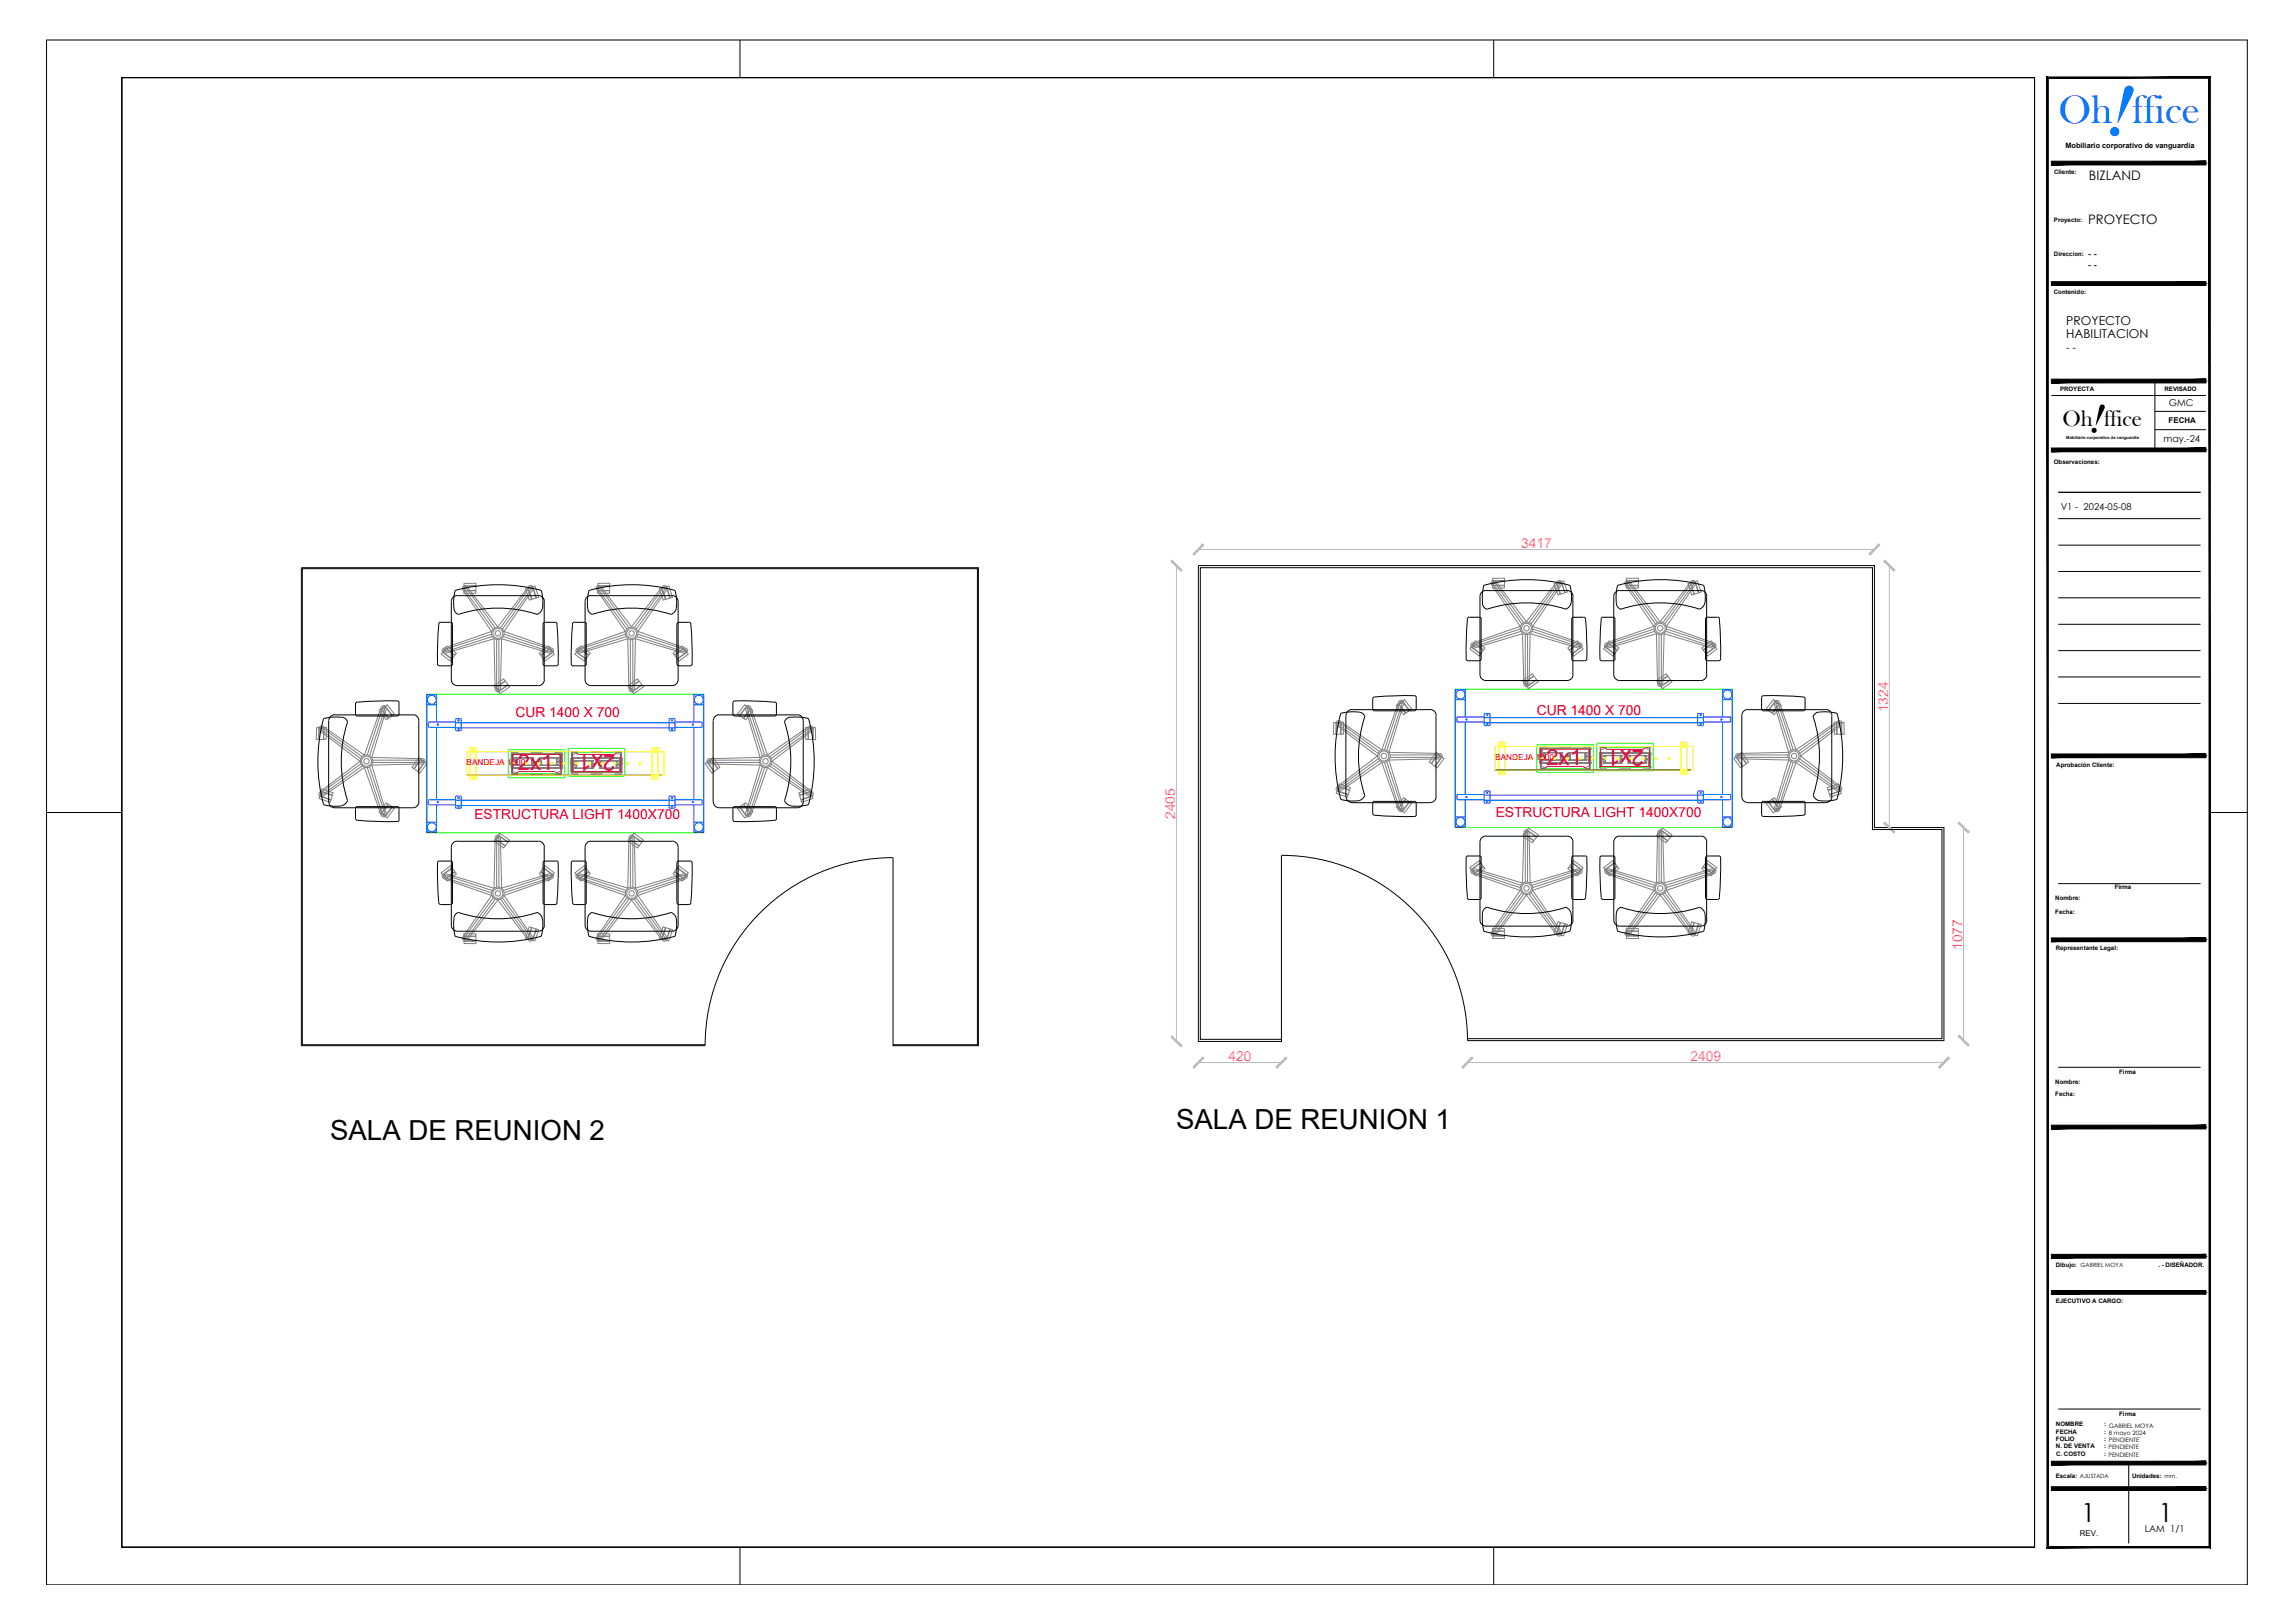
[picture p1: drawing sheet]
<svg xmlns="http://www.w3.org/2000/svg" width="594mm" height="420mm" viewBox="0 0 594 420" stroke-linecap="round" stroke-linejoin="round" font-family="sans-serif">
<defs><g id="words">
<text font-size="20.1" fill="#007fff" x="544.7" y="34.2" transform="rotate(19 544.7 34.2)">!</text>
<text font-size="11.3" x="540.5" y="111.5" transform="rotate(19 540.5 111.5)">!</text>
<text font-size="10.5" fill="#007fff" x="532.8" y="31.9">Oh ffice</text>
<g font-size="7.2">
<text x="304.4" y="292.3">SALA DE REUNION 1</text>
<text x="85.5" y="295">SALA DE REUNION 2</text>
</g>
<g font-size="6.8">
<text x="538.7" y="394">1</text>
<text x="558.7" y="394">1</text>
</g>
<text font-size="5.9" x="533.9" y="110.2">Oh ffice</text>
<g font-size="5.7" fill="#f00">
<text x="159.2" y="195.6" transform="rotate(-180 159.2 195.6)">2x1</text>
<text x="425.5" y="194.3" transform="rotate(-180 425.5 194.3)">2x1</text>
<text x="134.1" y="199.5">2x1</text>
<text x="400.3" y="198.1">2x1</text>
</g>
<g font-size="3.6" fill="#f0f">
<text x="393.7" y="142">3417</text>
<text x="488.8" y="184.4" transform="rotate(-90 488.8 184.4)">1324</text>
<text x="304.2" y="212" transform="rotate(-90 304.2 212)">2405</text>
<text x="508" y="245.9" transform="rotate(-90 508 245.9)">1077</text>
<text x="318" y="274.8">420</text>
<text x="437.6" y="274.8">2409</text>
</g>
<g font-size="3.6" fill="#f00">
<text x="133.4" y="185.6">CUR 1400 X 700</text>
<text x="397.8" y="185.1">CUR 1400 X 700</text>
<text x="122.8" y="211.9">ESTRUCTURA LIGHT 1400X700</text>
<text x="387.2" y="211.4">ESTRUCTURA LIGHT 1400X700</text>
</g>
<g font-size="3.4">
<text x="540.8" y="46.7">BIZLAND</text>
<text x="540.5" y="58">PROYECTO</text>
</g>
<g font-size="3.2">
<text x="534.9" y="87.6">HABILITACION</text>
<text x="534.9" y="84.2">PROYECTO</text>
</g>
<text font-size="2.7" x="534.9" y="90.9">- -</text>
<g font-size="2.5">
<text x="540.5" y="66.5">- -</text>
<text x="540.5" y="69.5">- -</text>
</g>
<g font-size="2.4">
<text x="561.5" y="105.2">GMC</text>
<text x="560.1" y="114.5">may.-24</text>
<text x="533.4" y="132.1">V1 - 2024-05-08</text>
<text x="555.2" y="396.5">LAM 1/1</text>
</g>
<g font-size="2.1" fill="#f00">
<text x="387" y="196.8">BANDEJA 1000</text>
<text x="120.8" y="198.1">BANDEJA 1000</text>
</g>
<g font-size="2">
<text x="561.4" y="109.6">FECHA</text>
<text x="538.4" y="397.7">REV.</text>
</g>
<text font-size="1.9" x="534.7" y="38.2">Mobiliario corporativo de vanguardia</text>
<g font-size="1.6">
<text x="531.7" y="45.1">Cliente:</text>
<text x="531.7" y="57.3">Proyecto:</text>
<text x="531.7" y="66.3">Direccion:</text>
<text x="531.7" y="76.1">Contenido:</text>
<text x="533.3" y="101.3">PROYECTA</text>
<text x="560.3" y="101.3">REVISADO</text>
<text x="531.7" y="120">Observaciones:</text>
<text x="532.3" y="198.5">Aprobación Cliente:</text>
<text x="532" y="233">Nombre:</text>
<text x="547.4" y="230.1">Firma</text>
<text x="532" y="236.5">Fecha:</text>
<text x="532.2" y="246">Representante Legal:</text>
<text x="532" y="280.6">Nombre:</text>
<text x="548.6" y="278.2">Firma</text>
<text x="532" y="283.8">Fecha:</text>
<text x="532.2" y="327.9">Dibujo: GABRIEL MOYA</text>
<text x="558.7" y="328.1">. - DISEÑADOR.</text>
<text x="532.2" y="337.3">EJECUTIVO A CARGO:</text>
<text x="532.2" y="369.2">NOMBRE</text>
<text x="532.2" y="371.2">FECHA</text>
<text x="544.6" y="369.2">: GABRIEL MOYA</text>
<text x="544.6" y="371.2">: 8 mayo 2024</text>
<text x="548.6" y="366.6">Firma</text>
<text x="532.2" y="373.1">FOLIO</text>
<text x="532.2" y="375">N. DE VENTA</text>
<text x="532.2" y="376.9">C. COSTO</text>
<text x="544.6" y="373.1">: PENDIENTE</text>
<text x="544.6" y="375">: PENDIENTE</text>
<text x="544.6" y="376.9">: PENDIENTE</text>
<text x="532.2" y="382.5">Escala: AJUSTADA</text>
<text x="551.9" y="382.5">Unidades: mm.</text>
</g>
<text font-size="1.1" x="534.9" y="113.7">Mobiliario corporativo de vanguardia</text>
</g></defs>
<g fill="none" stroke="#000" stroke-width=".26">
<path d="M31.5 20.1h495.2v380.4h-495.2zM78 147h175.3v123.7h-22.1v-48.7a48.7 48.7 0 0 0-48.7 48.7h-104.5zM118.3 154.2h21M118.4 154.2a1.54 1.54 0 0 0-1.6 1.5v20.3a1.55 1.55 0 0 0 1.6 1.5h20.9M118.7 159a32.3 32.3 0 0 1 20.3 .1l.8-.5a5.9 5.9 0 0 0 .5-5.1l-.2-.7a42.9 42.9 0 0 0-22.3 0 11 11 0 0 0-.1 5.5l1 .8M139.4 154.2a1.54 1.54 0 0 1 1.5 1.5v20.3a1.46 1.46 0 0 1-1.5 1.5M153 154.2h21M153 154.2a1.54 1.54 0 0 0-1.5 1.5v20.3a1.55 1.55 0 0 0 1.5 1.5h21M153.3 159a32.6 32.6 0 0 1 20.4 0M153.4 159.1a1.98 1.98 0 0 1-1.3-2.3v-2l.3-2a42.9 42.9 0 0 1 22.3 0 9 9 0 0 1 0 5.5l-1 .8M174 154.2a1.54 1.54 0 0 1 1.5 1.5v20.3a1.55 1.55 0 0 1-1.5 1.5M310.2 146.4h175v67.8h18v55.2h-123.3a48.1 48.1 0 0 0-48.2-47.9v48.1h-21.5z"/>
<path d="M384.1 151.5a42.8 42.8 0 0 1 22.3 0M384.1 151.5a11.7 11.7 0 0 0-.1 5.5l1 .7M384.6 152.9h21M384.6 152.9a1.54 1.54 0 0 0-1.5 1.5v20.3a1.55 1.55 0 0 0 1.5 1.5M405.6 152.9a1.54 1.54 0 0 1 1.6 1.5M406.4 151.5l.4 1.9-.1 2.7M406.7 156.1l-.7 1.1-.7 .5a32.3 32.3 0 0 0-20.3 0M407.1 154.4v20.3M415 159.8h2.5l.5 .2 .1 10.5-.3 .5-.3 .1h-2.9M415 159.8l-.5 .2v.3l-.3 5.1v5.1M418.7 151.5a42.8 42.8 0 0 1 22.3 0M418.7 151.5a11 11 0 0 0-.1 5.5l1 .7"/>
<path d="M419.3 152.9h21M419.3 152.9a1.54 1.54 0 0 0-1.6 1.5v20.3a1.55 1.55 0 0 0 1.6 1.5h21a1.55 1.55 0 0 0 1.5-1.6v-20.2a1.47 1.47 0 0 0-1.5-1.5M441 151.5l.4 1.9-.1 2.7M441.3 156.1l-.6 1.1-.8 .5a32.3 32.3 0 0 0-20.3 0M114.1 161.1h2.5M114.1 161.1l-.5 .2v.3l-.3 5.1v5.1M116.6 161.1h.3l.3 .5-.1 10.3M117.2 171.8l-.3 .5-.3 .1h-2.8l-.5-.3-.1-.2M140.6 171.8v.3l.5 .3h2.9l.2-.1 .3-.4M141.1 161.1h2.6M141.1 161.1h-.3l-.2 .5v10.3M143.7 161.1h.3l.2 .5 .3 10.2"/>
<path d="M148.7 161.1h2.5M148.7 161.1l-.4 .2-.1 .3-.3 5.1v5.1M151.3 161.1h.2l.3 .5M151.8 161.6v10.3M151.8 171.8l-.3 .5-.3 .1h-2.8l-.5-.3v-.2M175.2 161.6v10.3M175.2 171.8l.1 .3 .5 .3h2.8M175.8 161.1h2.5M175.8 161.1h-.3l-.3 .5M178.3 161.1h.3l.2 .5M178.8 161.6l.3 5.1 .1 5.1M179.2 171.9l-.3 .4-.2 .1"/>
<path d="M379.9 160.3l-.4 5.1v5.1M383.4 160.3v10.2M383.4 170.5l-.2 .5-.3 .1h-2.9l-.4-.3-.1-.3M383.4 160.3l-.2-.5h-2.9l-.4 .2-.1 .3M407.2 174.6a1.54 1.54 0 0 1-1.6 1.6h-21M410.8 170.5l-.1-5.1-.3-5.4-.5-.2h-2.8l-.2 .5v10.2l.2 .5 .3 .1h2.8M410.8 170.5l-.3 .5-.2 .1M414.1 170.5l.1 .3 .5 .3M445.1 160.3l.3 5.1v5.1M445.1 160.3l-.1-.3-.4-.2h-2.9l-.2 .5 .1 10.5 .4 .3h2.9M445.4 170.5l-.2 .5-.3 .1M83.8 186a42.8 42.8 0 0 0 0 22.3l1.9 .4 2.6-.1"/>
<path d="M86.6 185.1h20.3M86.7 185a1.54 1.54 0 0 0-1.6 1.6v21M88.3 185.7a1.65 1.65 0 0 1 1.7 1.2 32.3 32.3 0 0 0 0 20.3l-.8 1.1-.8 .3M88.3 185.7l-1.9-.1-2.6 .4M92 182.3v2.5l.1 .3 .4 .3h10.3l.3-.1 .2-.5M92.5 181.7l-.2 .1-.3 .5M102.8 181.5h-5.1l-5.2 .3M102.8 181.4l.5 .3v.3M103.3 182v2.9M106.9 185a1.54 1.54 0 0 1 1.5 1.6M108.4 186.6v21M186.2 185.1h20.2"/>
<path d="M186.2 185a1.54 1.54 0 0 0-1.6 1.6v21M200.5 181.7l.5 .3v.3M200.5 181.8l-5.1-.3h-5.4l-.3 .5 .1 3.1 .5 .3 10.5-.1 .2-.5v-2.5M204.7 185.7l2-.1 2.6 .4M204.7 185.7a1.65 1.65 0 0 0-1.6 1.2 32.3 32.3 0 0 1 0 20.3l.8 1.1 .8 .3M206.4 185a1.54 1.54 0 0 1 1.5 1.6v21M209.3 186a42.8 42.8 0 0 1 0 22.3l-2 .4-2.6-.1M347.1 184.7a42.9 42.9 0 0 0 0 22.3 9 9 0 0 0 5.4-.1l.8-1M347.1 184.7a11 11 0 0 1 5.4-.1l.8 1M348.4 185.2v21M350 183.7h20.2M350 183.7a1.54 1.54 0 0 0-1.6 1.5"/>
<path d="M353.3 185.6a32.6 32.6 0 0 0 0 20.3M355.3 183.5v-2.6l.3-.4 8.5-.4h2l.5 .2v3.2M366.6 183.5l-.2 .4-.3 .1h-10.3l-.4-.3-.1-.2M370.2 183.7a1.54 1.54 0 0 1 1.6 1.5M371.7 185.2v21M387 199.4h50.6zM452.4 183.7h20.2M452.4 183.7a1.55 1.55 0 0 0-1.5 1.5v21a1.54 1.54 0 0 0 1.5 1.6M456 183.5l.3 .4 .2 .1M467.3 181v2.5M467.3 180.9l-.1-.2-.4-.3-6.2-.3h-4.3l-.3 .5v2.9M467.3 183.5l-.3 .4-.2 .1h-10.3"/>
<path d="M469.4 185.6a32.6 32.6 0 0 1 0 20.3M470.9 184.3a1.67 1.67 0 0 0-1.6 1.3M471 184.3h2l2.6 .4M472.7 183.7a1.54 1.54 0 0 1 1.5 1.5M474.2 185.2v21M475.5 184.7a42.8 42.8 0 0 1 0 22.2l-1.9 .4h-2.7M92 209.3v2.5l.3 .5 .2 .1M92.5 208.8h10.3M92.5 212.4l5.2 .3h5.1M92.5 208.8l-.4 .2-.1 .3M102.8 208.8h.3l.2 .5M103.3 209.3v2.9"/>
<path d="M103.3 212.2v.2l-.5 .3M108.4 207.6a1.55 1.55 0 0 1-1.5 1.5h-20.2a1.54 1.54 0 0 1-1.6-1.5M120.7 200.7h50.7zM139.3 217.8l-20.9-.1a1.54 1.54 0 0 0-1.6 1.6v20.3M139.4 217.7a1.54 1.54 0 0 1 1.5 1.6v20.3M174 217.8l-21-.1a1.54 1.54 0 0 0-1.5 1.6v20.3M174 217.7a1.54 1.54 0 0 1 1.5 1.6v20.3M184.6 207.6a1.55 1.55 0 0 0 1.6 1.5h20.2a1.54 1.54 0 0 0 1.5-1.5M189.7 209.3v2.9l.1 .2 .4 .3M190.2 208.8h10.3M190.3 208.8l-.5 .2-.1 .3M200.5 208.8l.5 .2v.3"/>
<path d="M200.5 212.4l-5.1 .3h-5.2M201 209.3v2.5l-.2 .5-.3 .1M348.4 206.2a1.54 1.54 0 0 0 1.6 1.6M350 207.8h20.2M355.3 208v2.6M355.3 210.5l.3 .5 .3 .1 5.1 .3h5.1M355.8 207.5h10.3M355.9 207.4l-.5 .3-.1 .2M366.1 207.4l.5 .3v.2M366.6 208v2.9M366.6 210.9l-.2 .4-.3 .1M371.8 206.2a1.54 1.54 0 0 1-1.6 1.6"/>
<path d="M383.1 218v20.2a1.54 1.54 0 0 0 1.5 1.6M384.6 216.5h21M384.6 216.4a1.54 1.54 0 0 0-1.5 1.6M405.6 216.4a1.54 1.54 0 0 1 1.6 1.6M407.1 218v20.2M417.7 218v20.2a1.54 1.54 0 0 0 1.6 1.6h21a1.55 1.55 0 0 0 1.5-1.6v-20.2M419.3 216.5h21M419.3 216.4a1.54 1.54 0 0 0-1.6 1.6M440.3 216.4a1.54 1.54 0 0 1 1.5 1.6M452.4 207.8h20.2M456 210.9l.3 .4 .2 .1M456 208v2.9"/>
<path d="M456.5 207.5h10.3M456.5 207.4l-.4 .3-.1 .2M466.8 207.4l.2 .1 .3 .4M467.3 208v2.6M467.3 210.5l-.3 .5-.2 .1-5.1 .3h-5.2M469.3 205.9l.8 1 .9 .4M474.2 206.2a1.54 1.54 0 0 1-1.5 1.6M113.7 222.9h2.9M113.8 222.9l-.5 .2-.1 1.3 .1 5.2 .3 4.3 .5 .3h2.5l.3-.1 .3-.5M116.6 222.9h.3l.3 .5-.1 10.3M116.8 239.5a1.54 1.54 0 0 0 1.6 1.6h20.9M118.7 236.2a1.99 1.99 0 0 0-1.3 2.3l.1 2 .3 1.9a42.9 42.9 0 0 0 22.3 0 8.5 8.5 0 0 0 0-5.4l-1.1-.8a32.3 32.3 0 0 1-20.3 0"/>
<path d="M140.9 239.5a1.54 1.54 0 0 1-1.5 1.6M141.1 222.9h2.9M141.1 222.9l-.5 .2v.3v10.3M144 222.9l.4 .2 .1 1.3-.4 9.5-.4 .3h-2.6l-.5-.3v-.3M148.4 222.9h2.8M148.4 222.9l-.5 .2v1.3v5.2l.4 4.3 .4 .3h2.5l.3-.1 .3-.5M151.3 222.9h.2l.3 .5M151.5 239.5a1.54 1.54 0 0 0 1.5 1.6h21M151.8 223.4v10.3M153.3 236.2a32.6 32.6 0 0 0 20.4 0M153.4 236.2a1.99 1.99 0 0 0-1.3 2.3v2l.3 1.9a42.9 42.9 0 0 0 22.3 0 8.9 8.9 0 0 0 0-5.4l-1-.8M175.2 223.4v10.3"/>
<path d="M175.2 233.6l.1 .3 .5 .3h2.5l.3-.1 .2-.5M175.5 239.5a1.54 1.54 0 0 1-1.5 1.6M175.8 222.9h2.8M175.8 222.9l-.5 .2-.1 .3M178.7 222.9h.2l.3 .5M179.2 223.4l-.1 5.1-.3 5.1M379.5 222.1l.3-.5h.2h3.2l.2 .5M379.5 222v5.2l.4 5.1M379.8 232.3l.3 .5 .2 .1h2.6l.3-.1 .2-.5M383.4 222.1v10.3M383.8 236.5v2.6l.3 2a42.7 42.7 0 0 0 22.3 0M406.7 236.5l-.7-1.2-.7-.4a32.3 32.3 0 0 1-20.3 0 1.64 1.64 0 0 0-1.3 1.6"/>
<path d="M406.7 236.5l.1 2.6-.4 2M407.2 238.2a1.54 1.54 0 0 1-1.6 1.6h-21M410.2 221.6h-2.8l-.5 .2v10.5v.3l.5 .3h2.5l.3-.1 .2-.5M410.3 221.6h.2l.3 .5M410.8 222l-.1 5.2-.3 5.1M414.2 222v5.2l.3 5.1M414.5 232.3l.2 .5 .3 .1M414.6 221.6h2.9l.5 .2 .1 .3-.1 10.5-.5 .3h-2.5M414.7 221.6h-.3l-.3 .5M418.4 236.5v2.6l.3 2a42.7 42.7 0 0 0 22.3 0l.4-2-.1-2.6M441.3 236.5l-.6-1.2-.8-.4a32.3 32.3 0 0 1-20.3 0 1.67 1.67 0 0 0-1.2 1.6M444.9 221.6h-2.9l-.4 .2-.1 10.5 .1 .3 .4 .3h2.6l.3-.1 .2-.5"/>
<path d="M444.9 221.6h.3l.2 .5M445.4 222v5.2l-.3 5.1M182.5 270.5h-104.2v-123.3h174.7v123.3h-21.8M379.8 268.9h122.9v-54.2h-18v-67.7h-174v122.1h21"/>
</g>
<g fill="none" stroke="#000" stroke-width=".26">
<path d="M12.1 10.4h569.6v399.9h-569.6zM191.5 10.4v9.7M386.7 10.4v9.7M31.5 20.1h495.2v380.4h-495.2zM571 42.2h.1M571 73.4h.1M557.8 98.8v17.6M571 98.7h.1M531 102.4h40M557.8 111.2h13.2M557.8 106.5h13.2M571 116.4h.1"/>
<path d="M532.8 127.5h36.8M532.8 134.3h36.8M532.8 141.1h36.8M532.8 147.9h36.8M532.8 154.8h36.8M532.8 161.6h36.8M532.8 168.4h36.8M532.8 175.2h36.8M532.8 182.1h36.8M571 195.7h.1M12.1 210.3h19.4M572 210.3h9.7"/>
<path d="M532.8 228.8h36.8M571 243.3h.1M532.8 276.3h36.8M571 291.8h.1M571 334.5h.1M571 325.2h.1M532.8 364.8h36.8M551 378.9v5.9M571 378.7h.1M551 385.8v13.8M571 385.4h.1M191.5 400.5v9.8"/>
<path d="M386.7 400.5v9.8"/>
</g>
<g fill="#000" stroke="#000" stroke-width=".26">
<path d="M529.9 19.9l.3 .4 42-.4zM530.2 20.3l42-.4-.4 .4zM572.2 19.9l-.4 .4 .4 380.4zM571.8 20.3l.4 380.4-.4-.3zM529.9 400.7h42.3l-.4-.3zM529.9 400.7l.3-.3h41.6zM529.9 19.9v380.8l.3-.3zM529.9 19.9l.3 .4v380.1z"/>
<path d="M531 41.7v1l40-1zM531 42.7l40-1v1z"/>
<path d="M531 72.9v1l40-1zM531 73.9l40-1v1z"/>
<path d="M531 98.2v.9l40-.9zM531 99.1l40-.9v.9z"/>
<path d="M531 116v1l40-1zM531 117l40-1v1z"/>
<path d="M531 195.2v1l40-1zM531 196.2l40-1v1z"/>
<path d="M531 242.8v1l40-1zM531 243.8l40-1v1z"/>
<path d="M531 291.3v1l40-1zM531 292.3l40-1v1z"/>
<path d="M531 334.1v1l40-1zM531 335.1l40-1v1z"/>
<path d="M531 324.7v1l40-1zM531 325.7l40-1v1z"/>
<path d="M531 378.3v1l40-1zM531 379.3l40-1v1z"/>
<path d="M531 384.9v1l40-1zM531 385.9l40-1v1z"/>
</g>
<g fill="none" stroke="#808080" stroke-width=".26">
<path d="M119.8 152.7l7.5 10.8M120.1 153l3.1-.1v.7h-3.1zM120.1 151h3.1v.6l-3.1 .1zM120.1 151.8l3.1-.1v1.2h-3.1zM120.1 152.5l7.6 10.4M120.6 152.1l7.6 10.4M120.7 152.1l-.5-.1v.5M120.9 151.9l8 10.4M120.9 151.8a.7 .7 0 0 0-.9-.1 .7 .7 0 0 0-.2 1M136 152.4l.6-.1 1 2.9-.6 .1zM136.7 152.2l1.1-.3 1 2.9-1.1 .3zM136.8 151.8a.7 .7 0 0 1 .9-.1 .7 .7 0 0 1 .2 .9l-7.5 10.9"/>
<path d="M136.8 151.9l-8 10.4M137.1 152.1l-7.5 10.4M137.1 152.1l.4-.1 .1 .5M137.6 152.5l-7.6 10.4M137.9 151.9l.6-.2 1 2.9-.6 .2zM154.8 153l3-.1v.7h-3.1zM154.8 151.8l3-.1v1.2h-3zM154.8 152.5l7.5 10.4M154.8 151h3v.6l-3 .1zM155.3 152.1l7.5 10.4M155.3 152.1l-.5-.1v.5M155.6 151.9l7.9 10.4"/>
<path d="M155.6 151.8a.7 .7 0 0 0-1-.1 .7 .7 0 0 0-.1 1l7.4 10.8M170.7 152.4l.6-.1 .9 2.9-.6 .1zM171.4 152.2l1.1-.3 .9 2.9-1 .3zM171.4 151.9l-8 10.4M171.5 151.8a.7 .7 0 0 1 .9-.1 .7 .7 0 0 1 .2 .9l-7.5 10.9M171.7 152.1l-7.5 10.4M171.7 152.1l.5-.1 .1 .5M172.2 152.5l-7.5 10.4M172.5 151.9l.6-.2 1 2.9-.6 .2zM304.5 146.4h.1M310.2 142.2v.1M386.4 151.7l3.1-.1-.1 .6-3 .1z"/>
<path d="M386.4 149.7h3.1v.6h-3.1zM386.4 150.4h3.1v1.1h-3.1zM386.9 150.8l7.5 10.4M386.9 150.8l-.4-.1-.1 .5 7.5 10.3M402.3 151.1l.6-.2 1 2.9-.6 .2zM403 150.9l1.1-.3 1 2.9-1.1 .3zM403 150.6l-7.9 10.4M403.1 150.5a.7 .7 0 0 1 .9-.1 .7 .7 0 0 1 .2 .9l-7.5 10.9M403.3 150.8l-7.5 10.4M403.3 150.8l.5-.1 .1 .5M403.8 151.2l-7.5 10.3M404.1 150.6l.6-.2 1.1 2.9-.6 .1z"/>
<path d="M421 151.7l3.1-.1v.6l-3.1 .1zM421 149.7h3.1v.6h-3.1zM421 150.4h3.1v1.1h-3.1zM421.5 150.8l7.6 10.4M421.6 150.8l-.5-.1v.5l7.5 10.3M421.8 150.5l8 10.5M421.8 150.5a.7 .7 0 0 0-.9-.1 .7 .7 0 0 0-.2 1l7.5 10.8M437 151.1l.5-.2 1 2.9-.6 .2zM437.6 150.9l1.1-.3 1 2.9-1.1 .3zM437.7 150.5a.7 .7 0 0 1 .9-.1 .7 .7 0 0 1 .2 .9l-7.5 10.9M437.7 150.6l-8 10.4M438 150.8l-7.5 10.4"/>
<path d="M438 150.8l.4-.1 .1 .5-7.6 10.3M438.8 150.6l.6-.2 1 2.9-.6 .1zM485.2 142.2v.1M489 146.4h.1M114.5 168.9l2.5 1.8-.3 .5-2.5-1.8zM115.3 167.8l2.4 1.9-.6 .9-2.5-1.8zM115.6 167.2l2.5 1.9-.3 .5-2.5-1.8zM127.2 164.2l-12.1 3.9-.2 .4 .4 .2 12.1-3.9M127.3 163.4l-12.4 4.4M127.9 165.3l.3 13.1a.7 .7 0 0 0 .7 .7 .7 .7 0 0 0 .7-.7M127.9 177.5l2.5-1.7 .4 .5-2.5 1.7zM127.9 165.3l-12.6 3.8a.7 .7 0 0 1-.8-.5 .7 .7 0 0 1 .4-.8"/>
<path d="M128.3 178.1l2.5-1.8 .7 .9-2.5 1.8zM128.6 165.6v12.8l.3 .3 .3-.3-.1-12.8M129.1 179.1l2.5-1.8 .3 .5-2.5 1.8zM129.8 165.3l12.6 3.8M129.9 165.3l-.4 13.2M130.3 164.8l12.2 3.9 .4-.2-.2-.4M130.4 163.4l12.4 4.4M130.5 164.2l12.1 3.9M139.6 169.1l2.5-1.9 .3 .6-2.5 1.8zM140 169.7l2.5-1.9 .6 1-2.4 1.8zM140.7 170.7l2.5-1.8 .3 .5-2.5 1.8zM142.8 167.8a.7 .7 0 0 1 .5 .8 .7 .7 0 0 1-.9 .5"/>
<path d="M149.2 168.9l2.5 1.8-.4 .5-2.5-1.8zM149.9 167.8l2.4 1.9-.6 .9-2.4-1.8zM150.3 167.2l2.5 1.9-.4 .5-2.5-1.8zM161.9 164.2l-12.2 3.9-.2 .4 .4 .2 12.2-3.9M162 163.4l-12.5 4.4M162.5 165.3l.3 13.1a.7 .7 0 0 0 .7 .7 .7 .7 0 0 0 .7-.7M162.5 177.5l2.5-1.7 .4 .5-2.5 1.7zM162.6 165.3l-12.6 3.8a.7 .7 0 0 1-.9-.5 .7 .7 0 0 1 .4-.8M162.9 178.1l2.6-1.8 .6 .9-2.5 1.8zM163.2 165.6v12.8l.3 .3 .3-.3v-12.8M163.7 179.1l2.5-1.8 .4 .5-2.5 1.8zM164.4 165.3l12.7 3.8a.7 .7 0 0 0 .8-.5 .7 .7 0 0 0-.4-.8"/>
<path d="M164.5 165.3l-.3 13.2M165 163.4l12.4 4.4M165.1 164.2l12.2 3.9 .3 .4-.5 .2-12.2-3.9M174.2 169.1l2.5-1.9 .3 .6-2.4 1.8zM174.7 169.7l2.4-1.9 .6 1-2.4 1.8zM175.3 170.7l2.5-1.8 .4 .5-2.5 1.8zM380.8 167.5l2.5 1.9-.4 .5-2.4-1.9zM381.2 166.4a.7 .7 0 0 0-.4 .9 .7 .7 0 0 0 .8 .5M381.3 166.8l-.2 .4 .4 .2M381.5 166.5l2.4 1.8-.6 1-2.4-1.9zM381.9 165.9l2.5 1.9-.4 .5-2.4-1.9zM393.5 162.8l-12.2 4"/>
<path d="M393.6 162.1l-12.4 4.4M393.7 163.4l-12.2 4M394.1 163.9l.3 13.2M394.2 176.2l2.4-1.8 .4 .5-2.5 1.8zM394.2 164l-12.6 3.8M394.4 177.1a.7 .7 0 0 0 .7 .6 .7 .7 0 0 0 .7-.6M394.6 176.8l2.5-1.8 .6 .9-2.4 1.8zM394.8 164.3v12.7l.3 .4 .4-.4M395.2 161l-8-10.5a.7 .7 0 0 0-.9-.1 .7 .7 0 0 0-.2 1l7.5 10.8M395.3 177.7l2.5-1.7 .4 .5-2.5 1.8zM395.4 164.3v12.8M396.1 164l12.6 3.8a.7 .7 0 0 0 .8-.5 .7 .7 0 0 0-.4-.9"/>
<path d="M396.1 163.9l-.3 13.3M396.6 163.4l12.2 4 .4-.2-.3-.4M396.6 162.1l12.5 4.4M396.7 162.8l12.2 4M405.8 167.8l2.5-1.9 .4 .5-2.5 1.9zM406.3 168.3l2.4-1.8 .6 .9-2.4 1.9zM407 169.4l2.4-1.9 .4 .5-2.5 1.9zM415.4 167.5l2.5 1.9-.3 .5-2.5-1.9zM415.8 166.4a.7 .7 0 0 0-.4 .9 .7 .7 0 0 0 .8 .5M416.2 166.5l2.4 1.8-.6 1-2.5-1.9zM416.5 165.9l2.5 1.9-.3 .5-2.5-1.9zM428.1 162.8l-12.1 4"/>
<path d="M428.2 162.1l-12.4 4.4M428.3 163.4l-12.1 4-.4-.2 .2-.4M428.8 176.2l2.5-1.8 .4 .5-2.5 1.8zM428.8 163.9l.3 13.2M428.8 164l-12.6 3.8M429.1 177.1a.7 .7 0 0 0 .7 .6 .7 .7 0 0 0 .7-.6M429.2 176.8l2.5-1.8 .7 .9-2.5 1.8zM429.5 164.3v12.7l.3 .4 .3-.4M430 177.7l2.5-1.7 .3 .5-2.5 1.8zM430.1 164.3v12.8M430.7 164l12.6 3.8a.7 .7 0 0 0 .9-.5 .7 .7 0 0 0-.5-.9M430.8 163.9l-.4 13.3"/>
<path d="M431.2 163.4l12.2 4 .4-.2-.2-.4M431.3 162.1l12.4 4.4M431.4 162.8l12.2 4M440.5 167.8l2.5-1.9 .3 .5-2.5 1.9zM440.9 168.3l2.5-1.8 .6 .9-2.4 1.9zM441.6 169.4l2.5-1.9 .3 .5-2.5 1.9zM81.9 188.4h.6v3l-.6 .1zM82.7 188.4l1.1-.1-.1 3.1-1.1 .1zM83 188.9l10.4 7.5M83.4 188.4l10.4 7.5M83.4 188.4h-.4l.1 .5M83.6 188l10.8 7.5"/>
<path d="M83.6 188a.7 .7 0 0 0-.9 .2 .7 .7 0 0 0 .1 .9l10.4 8M83.9 188.3h.6l-.1 3.1h-.6zM93.2 197l-10.4 8M93.4 197.8l-10.3 7.5-.1 .4 .4 .1M93.8 198.3l-10.4 7.5M94.3 195.5l4.4-12.4a.7 .7 0 0 1 .9-.4 .7 .7 0 0 1 .4 .8l-3.8 12.7M94.4 198.7l-10.8 7.4M95.1 195.4l4-12.1 .4-.2 .2 .4-4 12.2M95.1 198.7l3.9 12.2M95.7 198.5l3.9 12.2M96.2 196.1l13.1 .3M96.2 198l3.8 12.6a.7 .7 0 0 1-.4 .9 .7 .7 0 0 1-.9-.5l-4.4-12.4"/>
<path d="M96.5 196.8h12.8M98.1 183.9l.5-.4 1.9 2.5-.5 .3zM98.7 183.5l.9-.7 1.9 2.5-.9 .7zM99.7 182.8l.5-.4 1.9 2.5-.5 .3zM108.4 196.1l.5 .4-1.8 2.5-.4-.4zM109 196.5l.9 .7-1.8 2.5-.9-.7zM109.3 196.8l.3 .3-.3 .3h-12.8M109.3 197.8l-13.1 .3M109.3 196.4a.7 .7 0 0 1 .7 .7 .7 .7 0 0 1-.6 .7M110 197.3l.5 .3-1.8 2.6-.5-.4zM182.5 197.6l.5-.3 1.8 2.5-.5 .4zM183.1 197.2l.9-.7 1.8 2.5-.9 .7z"/>
<path d="M183.7 196.4a.7 .7 0 0 0-.7 .7 .7 .7 0 0 0 .7 .7l13.1 .3M183.7 196.8h12.8M183.7 196.8l-.3 .3 .3 .3h12.8M184.1 196.5l.5-.4 1.7 2.5-.4 .4zM192.8 182.4l.5 .4-1.9 2.4-.5-.3zM193.4 182.8l.9 .7-1.9 2.5-.9-.7zM194 183.3l3.9 12.1M194 183.3l-.4-.2-.2 .4 3.9 12.2M194.4 183.5l.5 .4-1.9 2.4-.5-.3zM196.8 198l-3.8 12.6a.7 .7 0 0 0 .5 .9 .7 .7 0 0 0 .8-.5l4.4-12.4M196.8 196.1l-13.1 .3M197.3 198.5l-3.9 12.2"/>
<path d="M197.9 198.7l-3.9 12.2M198.6 198.7l10.9 7.4M198.7 195.5l-4.4-12.4a.7 .7 0 0 0-.8-.4 .7 .7 0 0 0-.5 .8l3.8 12.7M199.2 198.3l10.4 7.5 .5-.1-.1-.4M199.6 197.8l10.4 7.5M199.8 197l10.4 8M208.5 188.3h.6l.1 3.1h-.6zM209.2 188.3l1.1 .1 .1 3.1-1.1-.1zM209.4 188l-10.8 7.5M209.4 188a.7 .7 0 0 1 1 .2 .7 .7 0 0 1-.1 .9l-10.5 8M210 188.9l-10.4 7.5M210 188.9l.1-.5h-.5l-10.4 7.5"/>
<path d="M210.5 188.4h.6v3.1l-.6-.1zM345.3 187.1l.5-.1v3.1h-.6zM346 187h1.1l-.1 3.1h-1.1zM346.7 187l10.4 7.5M346.7 187l-.4 .1 .1 .4 10.3 7.6M346.9 186.7l10.8 7.5M346.9 186.7a.7 .7 0 0 0-.9 .1 .7 .7 0 0 0 .1 1l10.5 8M347.2 187h.6v3.1h-.7zM356.6 195.7l-10.5 8M356.7 196.5l-10.3 7.5-.1 .4 .4 .1M357.1 197l-10.4 7.5M357.7 197.3l4.3 12.4a.7 .7 0 0 0 .9 .4 .7 .7 0 0 0 .5-.8"/>
<path d="M357.7 197.3l-10.8 7.5M358.4 197.4l4 12.1M359 197.2l4 12.1-.2 .4-.4-.2M359.5 194.8l13.1 .3M359.5 196.7l3.8 12.6M359.8 196.1h12.8M359.8 195.4h12.8M361.4 182.6l.5-.4 1.9 2.5-.5 .3zM362 182.1l1-.6 1.8 2.5-.9 .6zM362.4 181.9l-4 12.2M362.4 181.9l.4-.2 .2 .4M363 182.1l-4 12.2"/>
<path d="M363 181.5l.5-.4 1.9 2.4-.5 .4zM363.3 182.2l-3.8 12.6M363.4 182.2a.7 .7 0 0 0-.5-.9 .7 .7 0 0 0-.9 .5l-4.3 12.4M371.8 194.8l.4 .3-1.7 2.5-.5-.3zM372.3 195.2l.9 .7-1.7 2.5-.9-.7zM372.6 195.4l.3 .3-.3 .3M372.6 196.5l-13.1 .3M372.7 195a.7 .7 0 0 1 .6 .7 .7 .7 0 0 1-.6 .7M373.3 195.9l.5 .4-1.8 2.5-.5-.4zM448.8 196.3l.5-.4 1.7 2.5-.4 .4zM449.4 195.9l.9-.7 1.7 2.5-.9 .7zM449.9 196.5l13.2 .3"/>
<path d="M450 195a.7 .7 0 0 0-.7 .7 .7 .7 0 0 0 .7 .7M450 196.1h12.8M450 195.4h12.8M450 195.4l-.3 .3 .3 .3M450.4 195.1l.4-.3 1.8 2.5-.5 .3zM459 181.1l.6 .4-1.9 2.4-.5-.4zM459.6 181.5l1 .6-1.9 2.5-.9-.6zM459.6 182.1l4 12.2M459.7 182.1l.2-.4 .4 .2 3.9 12.2M460.6 181.8l4.3 12.4M460.6 181.8a.7 .7 0 0 0-.8-.5 .7 .7 0 0 0-.5 .9l3.7 12.6M460.7 182.2l.4 .4-1.8 2.4-.5-.3z"/>
<path d="M463 196.7l-3.7 12.6M463.1 194.8l-13.2 .3M463.6 197.2l-3.9 12.1 .2 .4 .4-.2 3.9-12.1M464.8 197.3l10.9 7.5a.7 .7 0 0 0 1-.2 .7 .7 0 0 0-.2-.9M464.9 197.3l-4.3 12.4M465.5 197l10.4 7.5M465.9 196.5l10.4 7.5v.4l-.4 .1M466 195.7l10.5 8M474.8 187h.6v3.1h-.6zM475.5 187h1.1l.1 3.1h-1.1zM475.7 186.7l-10.9 7.5M475.7 186.7a.7 .7 0 0 1 .9 .1 .7 .7 0 0 1-.1 1l-10.5 8"/>
<path d="M475.9 187l-10.4 7.5M475.9 187l.4 .1v.4l-10.4 7.6M476.7 187l.6 .1 .1 3h-.6zM82.7 206.1l3 1-.2 .6-2.9-1zM82.8 205a.7 .7 0 0 0-.1 .9 .7 .7 0 0 0 .9 .2M83.1 204.9l2.9 1-.3 1.1-2.9-1zM83.3 204.2l2.9 1.1-.2 .6-2.8-1.1zM99.7 210.7l-.2 .4-.4-.2M100 207.8l.5 .4-1.9 2.4-.5-.3zM100.6 208.2l.9 .7-1.9 2.4-.9-.6zM101.6 208.9l.5 .4-1.9 2.4-.5-.3zM128.3 217.3l2.5 1.7-.4 .5-2.5-1.8z"/>
<path d="M129 216.3l2.5 1.7-.7 .9-2.5-1.7zM129.4 215.7l2.5 1.8-.3 .5-2.5-1.8zM129.5 216.8l.4 13.2M129.6 216.8a.7 .7 0 0 0-.7-.6 .7 .7 0 0 0-.7 .7l-.3 13.1M162.9 217.3l2.5 1.7-.4 .5-2.5-1.8zM163.6 216.3l2.5 1.7-.6 .9-2.6-1.7zM164.1 215.7l2.5 1.8-.4 .5-2.5-1.8zM164.2 216.8a.7 .7 0 0 0-.7-.6 .7 .7 0 0 0-.7 .7l-.3 13.1M164.2 216.8l.3 13.2M190.9 209.3l.5-.4 1.9 2.5-.5 .3zM191.5 208.9l.9-.7 1.9 2.5-.9 .6zM192.5 208.2l.5-.4 1.9 2.5-.5 .3z"/>
<path d="M193.4 210.7l.2 .4 .4-.2M206.8 205.3l2.9-1.1 .1 .6-2.8 1.1zM207 205.9l2.9-1 .3 1.1-2.9 1zM207.3 207.1l3-1 .1 .6-2.9 1zM210.2 205a.7 .7 0 0 1 .2 .9 .7 .7 0 0 1-1 .2M346.1 204.8l2.9 1-.2 .6-2.9-1zM346.1 203.7a.7 .7 0 0 0-.1 .9 .7 .7 0 0 0 .9 .2M346.4 203.6l3 1-.4 1.1-2.9-1zM346.7 202.9l2.9 1-.2 .6-2.9-1zM363.3 206.5l.5 .3-1.9 2.5-.5-.4zM363.9 206.9l.9 .6-1.8 2.5-1-.6zM364.9 207.6l.5 .4-1.9 2.4-.5-.4z"/>
<path d="M394.4 215.5l-.3 13.2M394.5 215.9l2.5 1.8-.4 .5-2.4-1.8zM395.3 215l2.4 1.7-.6 .9-2.5-1.8zM395.4 215.5v12.9M395.5 215.5l-.4-.3-.3 .3v12.9M395.7 214.4l2.5 1.7-.4 .5-2.5-1.7zM395.8 215.5l.3 13.2M395.8 215.5a.7 .7 0 0 0-.7-.7 .7 .7 0 0 0-.7 .7M429.1 215.5l-.3 13.2M429.2 215.9l2.5 1.8-.4 .5-2.5-1.8zM429.9 215l2.5 1.7-.7 .9-2.5-1.8zM430.1 215.5v12.9"/>
<path d="M430.1 215.5l-.3-.3-.3 .3v12.9M430.3 214.4l2.5 1.7-.3 .5-2.5-1.7zM430.4 215.5l.4 13.2M430.5 215.5a.7 .7 0 0 0-.7-.7 .7 .7 0 0 0-.7 .7M457.2 208l.5-.4 1.9 2.4-.6 .4zM457.8 207.5l.9-.6 1.9 2.5-1 .6zM458.8 206.8l.5-.3 1.8 2.4-.4 .4zM459.3 209.3a.7 .7 0 0 0 .5 .8 .7 .7 0 0 0 .8-.4M473 203.9l2.9-1 .2 .6-2.9 1zM473.2 204.6l3-1 .2 1.1-2.8 1zM473.6 205.8l2.9-1 .2 .6-2.9 1zM489 214.2h.1"/>
<path d="M508.2 214.2h.2M114.2 226l2.5-1.9 .3 .5-2.5 1.9zM114.6 226.6l2.5-1.9 .6 .9-2.4 1.9zM114.9 227.5l12.4 4.3M114.9 227.5a.7 .7 0 0 1-.4-.9 .7 .7 0 0 1 .8-.4l12.6 3.7M115.3 226.6l12.1 3.9M115.3 226.5l-.4 .2 .2 .4 12.1 4M115.3 227.6l2.5-1.9 .3 .5-2.5 1.9zM127.3 231.8l-7.5 10.8M127.7 232.4l-7.6 10.4M128.2 232.8l-7.6 10.3M128.6 229.7v-12.8l.3-.3 .3 .3-.1 12.8"/>
<path d="M128.9 232.9l-8 10.5M129.6 232.8l7.5 10.3 .4 .1 .1-.4M130 232.4l7.6 10.4M130.4 231.8l7.5 10.8a.7 .7 0 0 1-.2 .9 .7 .7 0 0 1-.9-.1l-8-10.5M137 239.9l.6 .2-1 2.9-.6-.1zM139.9 225.7l2.5 1.9-.3 .5-2.5-1.9zM140.7 224.7l2.4 1.9-.6 .9-2.5-1.9zM141 224.1l2.5 1.9-.3 .5-2.5-1.9zM142.4 226.2l-12.6 3.7M142.4 226.2a.7 .7 0 0 1 .9 .4 .7 .7 0 0 1-.5 .9l-12.4 4.3M142.5 226.5l.4 .2-.2 .4M142.5 226.6l-12.2 3.9"/>
<path d="M142.6 227.1l-12.1 4M148.8 226l2.5-1.9 .4 .5-2.5 1.9zM149.3 226.6l2.4-1.9 .6 .9-2.4 1.9zM149.9 226.6l12.2 3.9M149.9 226.5l-.4 .2 .2 .4 12.2 4M149.9 227.6l2.5-1.9 .4 .5-2.5 1.9zM161.9 231.8l-7.4 10.8M162.3 232.4l-7.5 10.4M162.6 229.9l-12.6-3.7a.7 .7 0 0 0-.9 .4 .7 .7 0 0 0 .4 .9l12.5 4.3M162.8 232.8l-7.5 10.3M163.2 229.7v-12.8l.3-.3 .3 .3v12.8M163.5 232.9l-7.9 10.5"/>
<path d="M164.2 232.8l7.5 10.3 .5 .1 .1-.4M164.7 232.4l7.5 10.4M165.1 231.8l7.5 10.8a.7 .7 0 0 1-.2 .9 .7 .7 0 0 1-.9-.1l-8.1-10.5M171.6 239.9l.6 .2-.9 2.9-.6-.1zM174.6 225.7l2.4 1.9-.3 .5-2.5-1.9zM175.3 224.7l2.4 1.9-.6 .9-2.4-1.9zM175.7 224.1l2.5 1.9-.4 .5-2.5-1.9zM177.1 226.6l-12.2 3.9M177.1 226.5l.5 .2-.3 .4-12.2 4M177.4 227.5l-12.4 4.3M177.5 227.5a.7 .7 0 0 0 .4-.9 .7 .7 0 0 0-.8-.4l-12.7 3.7M380.5 224.6l2.4-1.8 .4 .5-2.5 1.8z"/>
<path d="M380.9 225.2l2.4-1.8 .6 .9-2.4 1.8zM381.3 225.8l12.2 4M381.5 225.2l12.2 4M381.5 225.2l-.4 .2 .2 .4M381.6 226.2l2.4-1.8 .4 .5-2.5 1.8zM381.6 224.9l12.6 3.7M381.6 224.8a.7 .7 0 0 0-.8 .5 .7 .7 0 0 0 .4 .9l12.4 4.3M393.6 230.4l-7.5 10.9a.7 .7 0 0 0 .2 .9 .7 .7 0 0 0 .9-.1l8-10.5M393.9 231.1l-7.5 10.3 .1 .5 .4-.1 7.5-10.3M395.8 231.5l7.5 10.3 .5 .1 .1-.5M396.3 231.1l7.5 10.4M396.7 230.4l7.5 10.9a.7 .7 0 0 1-.2 .9 .7 .7 0 0 1-.9-.1l-8-10.5"/>
<path d="M403.3 238.6l.6 .2-1 2.9-.6-.2zM404 238.8l1.1 .3-1 2.9-1.1-.2zM405.2 239.2l.6 .1-1.1 3-.6-.2zM406.2 224.4l2.5 1.8-.4 .5-2.5-1.8zM406.9 223.4l2.4 1.8-.6 .9-2.4-1.8zM407.3 222.8l2.5 1.8-.4 .5-2.4-1.8zM408.7 224.9l-12.6 3.7M408.7 224.8a.7 .7 0 0 1 .8 .5 .7 .7 0 0 1-.4 .9l-12.5 4.3M408.7 225.2l-12.1 4M408.8 225.2l.4 .2-.3 .4-12.2 4M415.1 224.6l2.5-1.8 .3 .5-2.5 1.8zM415.5 225.2l2.5-1.8 .6 .9-2.4 1.8z"/>
<path d="M416.2 225.2l12.1 4M416.2 225.2l-.4 .2 .2 .4 12.1 4M416.2 226.2l2.5-1.8 .3 .5-2.5 1.8zM416.2 224.9l12.6 3.7M416.2 224.8a.7 .7 0 0 0-.8 .5 .7 .7 0 0 0 .4 .9l12.4 4.3M428.2 230.4l-7.5 10.9a.7 .7 0 0 0 .2 .9 .7 .7 0 0 0 .9-.1M428.6 231.1l-7.5 10.3v.5l.5-.1 7.5-10.3M429.7 231.6l8 10.5M429.8 231.6l-8 10.5M430.9 231.1l7.6 10.3-.1 .5-.4-.1-7.5-10.3M431.3 230.4l7.5 10.9a.7 .7 0 0 1-.2 .9 .7 .7 0 0 1-.9-.1M437.9 238.6l.6 .2-1 2.9-.5-.2z"/>
<path d="M438.6 238.8l1.1 .3-1 2.9-1.1-.2zM439.8 239.2l.6 .1-1 3-.6-.2zM440.8 224.4l2.5 1.8-.3 .5-2.5-1.8zM441.6 223.4l2.4 1.8-.6 .9-2.5-1.8zM441.9 222.8l2.5 1.8-.3 .5-2.5-1.8zM443.3 224.9l-12.6 3.7M443.3 224.8a.7 .7 0 0 1 .9 .5 .7 .7 0 0 1-.5 .9l-12.4 4.3M443.4 225.2l.4 .2-.2 .4-12.2 4M443.4 225.2l-12.2 4M119.8 242.6a.7 .7 0 0 0 .2 .9 .7 .7 0 0 0 .9-.1M120.1 241.7l3.1 .1v.5h-3.1zM120.1 242.4l3.1 .1v1.1l-3.1-.1z"/>
<path d="M120.1 243.7h3.1v.6l-3.1-.1zM120.2 242.8v.4l.5-.1M137.7 240.1l1.1 .4-1 2.9-1.1-.3zM138.9 240.5l.6 .2-1 2.9-.6-.2zM154.5 242.6a.7 .7 0 0 0 .1 .9 .7 .7 0 0 0 1-.1M154.7 241.7l3.1 .1v.5h-3zM154.8 243.7h3v.6l-3-.1zM154.8 242.4l3 .1v1.1l-3-.1zM154.8 242.8v.4l.5-.1M172.4 240.1l1 .4-.9 2.9-1.1-.3zM173.5 240.5l.6 .2-1 2.9-.6-.2zM386.4 240.4h3l.1 .6h-3.1z"/>
<path d="M386.4 241.1h3.1v1.2l-3.1-.1zM386.4 242.3h3.1v.7l-3.1-.1zM421 240.4h3.1v.6h-3.1zM421 241.1h3.1v1.2l-3.1-.1zM421 242.3h3.1v.7l-3.1-.1zM304.5 269.6h.1M310.2 275v.2M331.7 275v.2M379.8 275v.2M503.2 275v.2M508.2 269.4h.2"/>
<circle cx="120.4" cy="152.3" r=".19"/>
<circle cx="137.3" cy="152.3" r=".19"/>
<circle cx="155" cy="152.3" r=".19"/>
<circle cx="172" cy="152.3" r=".19"/>
<circle cx="386.7" cy="151" r=".19"/>
<circle cx="403.6" cy="151" r=".19"/>
<circle cx="421.3" cy="151" r=".19"/>
<circle cx="438.2" cy="151" r=".19"/>
<circle cx="115.2" cy="168.4" r=".19"/>
<circle cx="128.9" cy="164" r="1.63"/>
<circle cx="128.9" cy="164" r="1.29"/>
<circle cx="128.9" cy="164" r=".7"/>
<circle cx="128.9" cy="178.4" r=".19"/>
<circle cx="142.6" cy="168.4" r=".19"/>
<circle cx="149.8" cy="168.4" r=".19"/>
<circle cx="163.5" cy="164" r="1.63"/>
<circle cx="163.5" cy="164" r="1.29"/>
<circle cx="163.5" cy="164" r=".7"/>
<circle cx="163.5" cy="178.4" r=".19"/>
<circle cx="177.3" cy="168.4" r=".19"/>
<circle cx="381.4" cy="167.1" r=".19"/>
<circle cx="395.1" cy="162.7" r="1.63"/>
<circle cx="395.1" cy="162.7" r="1.29"/>
<circle cx="395.1" cy="162.7" r=".7"/>
<circle cx="395.1" cy="177" r=".19"/>
<circle cx="408.9" cy="167.1" r=".19"/>
<circle cx="416.1" cy="167.1" r=".19"/>
<circle cx="429.8" cy="162.7" r="1.63"/>
<circle cx="429.8" cy="162.7" r="1.29"/>
<circle cx="429.8" cy="162.7" r=".7"/>
<circle cx="429.8" cy="177" r=".19"/>
<circle cx="443.5" cy="167.1" r=".19"/>
<circle cx="83.2" cy="188.6" r=".19"/>
<circle cx="94.9" cy="197.1" r="1.63"/>
<circle cx="94.9" cy="197.1" r=".7"/>
<circle cx="94.9" cy="197.1" r="1.29"/>
<circle cx="99.4" cy="183.4" r=".19"/>
<circle cx="109.3" cy="197.1" r=".19"/>
<circle cx="183.7" cy="197.1" r=".19"/>
<circle cx="193.7" cy="183.4" r=".19"/>
<circle cx="198.2" cy="197.1" r="1.63"/>
<circle cx="198.2" cy="197.1" r=".7"/>
<circle cx="198.2" cy="197.1" r="1.29"/>
<circle cx="209.8" cy="188.6" r=".19"/>
<circle cx="346.5" cy="187.2" r=".19"/>
<circle cx="358.2" cy="195.7" r="1.63"/>
<circle cx="358.2" cy="195.7" r=".7"/>
<circle cx="358.2" cy="195.7" r="1.29"/>
<circle cx="362.7" cy="182" r=".19"/>
<circle cx="372.6" cy="195.7" r=".19"/>
<circle cx="450" cy="195.7" r=".19"/>
<circle cx="460" cy="182" r=".19"/>
<circle cx="464.4" cy="195.7" r="1.63"/>
<circle cx="464.4" cy="195.7" r=".7"/>
<circle cx="464.4" cy="195.7" r="1.29"/>
<circle cx="476.1" cy="187.2" r=".19"/>
<circle cx="83.2" cy="205.5" r=".19"/>
<circle cx="99.4" cy="210.8" r=".19"/>
<circle cx="128.9" cy="216.9" r=".19"/>
<circle cx="163.5" cy="216.9" r=".19"/>
<circle cx="193.7" cy="210.8" r=".19"/>
<circle cx="209.8" cy="205.5" r=".19"/>
<circle cx="346.5" cy="204.2" r=".19"/>
<circle cx="362.7" cy="209.4" r=".19"/>
<circle cx="395.1" cy="215.5" r=".19"/>
<circle cx="429.8" cy="215.5" r=".19"/>
<circle cx="460" cy="209.4" r=".19"/>
<circle cx="476.1" cy="204.2" r=".19"/>
<circle cx="115.2" cy="226.8" r=".19"/>
<circle cx="128.9" cy="231.3" r="1.63"/>
<circle cx="128.9" cy="231.3" r="1.29"/>
<circle cx="128.9" cy="231.3" r=".7"/>
<circle cx="142.6" cy="226.8" r=".19"/>
<circle cx="149.8" cy="226.8" r=".19"/>
<circle cx="163.5" cy="231.3" r="1.63"/>
<circle cx="163.5" cy="231.3" r="1.29"/>
<circle cx="163.5" cy="231.3" r=".7"/>
<circle cx="177.3" cy="226.8" r=".19"/>
<circle cx="381.4" cy="225.5" r=".19"/>
<circle cx="395.1" cy="230" r="1.63"/>
<circle cx="395.1" cy="230" r="1.29"/>
<circle cx="395.1" cy="230" r=".7"/>
<circle cx="408.9" cy="225.5" r=".19"/>
<circle cx="416.1" cy="225.5" r=".19"/>
<circle cx="429.8" cy="230" r="1.63"/>
<circle cx="429.8" cy="230" r="1.29"/>
<circle cx="429.8" cy="230" r=".7"/>
<circle cx="443.5" cy="225.5" r=".19"/>
<circle cx="120.4" cy="243" r=".19"/>
<circle cx="137.3" cy="243" r=".19"/>
<circle cx="155" cy="243" r=".19"/>
<circle cx="172" cy="243" r=".19"/>
<circle cx="386.7" cy="241.6" r=".19"/>
<circle cx="403.6" cy="241.6" r=".19"/>
<circle cx="421.3" cy="241.6" r=".19"/>
<circle cx="438.2" cy="241.6" r=".19"/>
</g>
<path d="M304.5 146.4v123.2M310.2 142.3h175M489.1 146.4v67.8M508.3 214.2v55.2M310.2 275.1h21.5M379.8 275.1h123.4" fill="none" stroke="#bababa" stroke-width=".26"/>
<!-- layer: 0 -->
<g fill="#bababa" stroke="#bababa" stroke-width=".26">
<path d="M311.3 273.7l-2.2 2.8 2.5-2.6zM311.3 273.7l-2.2 2.8-.3-.3z"/>
<path d="M330.3 276.2l.3 .3 2.3-2.8zM332.9 273.7l.2 .2-2.5 2.6z"/>
<path d="M303.4 268.2l-.3 .3 2.9 2.2zM303.1 268.5l2.9 2.2-.3 .3z"/>
<path d="M303.1 145.3l2.6 2.6 .3-.3zM303.1 145.3l.3-.3 2.6 2.6z"/>
<path d="M311.3 140.8l-2.2 2.9 2.5-2.6zM311.3 140.8l-2.2 2.9-.3-.3z"/>
<path d="M483.8 143.4l.3 .3 2.3-2.9zM486.4 140.8l.2 .3-2.5 2.6z"/>
<path d="M487.7 145.3l2.5 2.6 .3-.3zM487.7 145.3l.2-.3 2.6 2.6z"/>
<path d="M487.9 212.8l-.2 .3 2.8 2.3zM487.7 213.1l2.8 2.3-.3 .2z"/>
<path d="M506.9 213.1l2.5 2.5 .3-.2zM506.9 213.1l.2-.3 2.6 2.6z"/>
<path d="M507.1 268l-.2 .3 2.8 2.2zM506.9 268.3l2.8 2.2-.3 .3z"/>
<path d="M501.8 276.2l.3 .3 2.2-2.8zM504.3 273.7l.3 .2-2.5 2.6z"/>
<path d="M381 273.7l-2.3 2.8 2.6-2.6zM381 273.7l-2.3 2.8-.3-.3z"/>
</g>
<path d="M110.5 179.7h71.6v35.9h-71.6zM376.7 178.4h71.7v35.8h-71.7z" fill="none" stroke="#0f0" stroke-width=".26"/>
<path d="M117.9 187.1h56.8v1.3h-56.8zM384.2 185.8h56.7v1.3h-56.7zM117.9 207.2h56.8v1.3h-56.8zM384.2 205.9h56.7v1.3h-56.7z" fill="none" stroke="#00f" stroke-width=".26"/>
<!-- layer: 2D -->
<g fill="none" stroke="#00f" stroke-width=".26">
<path d="M110.5 182.4h2.5M110.9 187.2v.8M110.9 188l.3 .3h6.7v.6l.3 .3M111.2 186.9l-.3 .3M113 186.9v-7h-2.5v35.5h2.5v-7M113 188.3v18.7M117.9 186.3v.6h-6.7M118.2 186h1M118.2 189.2h1M118.2 186l-.3 .3M119.2 186l.3 .3M119.4 186.3v2.6"/>
<path d="M119.5 188.9l-.3 .3M173.2 186.3l.1 2.7 1.1 .2 .3-.3M173.5 186h.9M173.5 186l-.3 .3M174.5 186l.2 .3M174.7 186.3v.6h6.8M179.6 186.9v-7h2.5v35.5h-2.5v-7M179.6 182.4h2.5M179.6 188.3v18.7M181.5 186.9l.3 .3v.8M181.8 188l-.3 .3h-6.8v.6M376.7 181.1h2.6"/>
<path d="M379.3 185.6v-7.1h-2.6v35.6h2.6v-7.1M379.3 186.9v18.8M384.5 184.7h.9M384.5 184.7l-.3 .1v.8h-6.9l-.2 1.1M385.5 184.7l.2 .1-.1 3h-1.3l-.1-.9h-6.8l-.3-.2M439.7 184.7h1M439.7 184.7l-.3 .3 .1 2.7 1.2 .2 .3-.3M440.7 184.7l.3 .3M440.9 185v.6h6.9l.2 .3v.8M445.9 185.6v-7.1h2.5v35.6h-2.5v-7.1M445.9 181.1h2.5M445.9 186.9v18.8"/>
<path d="M448 186.7l-.2 .2h-6.9v.7M110.5 212.8h2.5M110.9 207.3v.8M110.9 208.1l.3 .3h6.7v.6l.3 .2M117.9 206.4v.6h-6.7l-.3 .3M118.2 209.2h1M118.2 206.1h1M118.2 206.1l-.3 .2M119.2 206.1l.3 .2M119.4 206.4v2.6M119.5 209l-.3 .2M173.2 206.4l.1 2.7 1.2 .1 .2-.2"/>
<path d="M173.5 206.1h.9M173.5 206.1l-.3 .2M174.5 206.1l.2 .2M174.7 206.4v.6h6.8l.3 .3v.8M179.6 212.8h2.5M181.8 208.1l-.3 .3h-6.8v.6M376.7 211.5h2.6M384.2 205v.7l-6.8-.1-.3 .3v.9l.3 .2h6.8l.1 .9h1.1l.3-.2v-2.7M384.5 204.8h.9M384.5 204.8l-.3 .2M385.5 204.8l.2 .2M439.4 205l.1 2.8 1.2 .1 .3-.2"/>
<path d="M439.7 204.8h1M439.7 204.8l-.3 .2M440.7 204.8l.3 .2M440.9 205v.7l6.9-.1 .2 .3v1l-.2 .1h-6.9v.7M445.9 211.5h2.5"/>
<circle cx="378" cy="179.8" r="1.16"/>
<circle cx="447.2" cy="179.8" r="1.16"/>
<circle cx="111.8" cy="181.2" r="1.16"/>
<circle cx="113.3" cy="187.6" r=".15"/>
<circle cx="118.7" cy="188.7" r=".15"/>
<circle cx="118.7" cy="186.5" r=".15"/>
<circle cx="174" cy="188.7" r=".15"/>
<circle cx="174" cy="186.5" r=".15"/>
<circle cx="179.3" cy="187.6" r=".15"/>
<circle cx="180.9" cy="181.2" r="1.16"/>
<circle cx="379.6" cy="186.3" r=".15"/>
<circle cx="385" cy="185.1" r=".15"/>
<circle cx="385" cy="187.4" r=".15"/>
<circle cx="440.2" cy="185.1" r=".15"/>
<circle cx="440.2" cy="187.4" r=".15"/>
<circle cx="445.6" cy="186.3" r=".15"/>
<circle cx="111.8" cy="214.1" r="1.16"/>
<circle cx="113.3" cy="207.7" r=".15"/>
<circle cx="118.7" cy="206.6" r=".15"/>
<circle cx="118.7" cy="208.8" r=".15"/>
<circle cx="174" cy="208.8" r=".15"/>
<circle cx="174" cy="206.6" r=".15"/>
<circle cx="179.3" cy="207.7" r=".15"/>
<circle cx="180.9" cy="214.1" r="1.16"/>
<circle cx="378" cy="212.8" r="1.16"/>
<circle cx="379.6" cy="206.3" r=".15"/>
<circle cx="385" cy="207.4" r=".15"/>
<circle cx="385" cy="205.2" r=".15"/>
<circle cx="440.2" cy="205.2" r=".15"/>
<circle cx="440.2" cy="207.4" r=".15"/>
<circle cx="445.6" cy="206.3" r=".15"/>
<circle cx="447.2" cy="212.8" r="1.16"/>
</g>
<g fill="none" stroke="#808080" stroke-width=".26">
<path d="M132.4 197.8h.1M132.4 195.2v3.5v-3.5M132.4 198.3h.1M132.4 197.3h.1M132.4 197.3v1M132.4 195.1v3.6v-3.6M132.4 195.1h.1M132.4 198.7h.1M132.4 198.9h13h-13M132.4 198.7h13h-13M132.4 198.8h13h-13M132.4 195.1h13h-13"/>
<path d="M132.4 198.8l13 .1zM132.4 195.1h13v3.7h-13l13-.1v-3.6zM132.4 198.8h.1M132.4 195.1h13v3.7h-13zM132.4 197.3v1zM132.4 195.2h.1M132.4 195.1h.4h-.4M132.4 195.2v3.5h.4v-3.6v3.6h-.4zM132.4 195.1v3.6h.4h-.4zM132.4 195.1h13M132.4 195.1v3.7M132.6 199.8l.6 .1 .5 .4h-1.1z"/>
<path d="M132.8 195.1v3.6zM132.8 195.2h-.4h.4M133.1 197.1h.1M133.2 197h.1M133.2 197.2h.1M133.3 196.3h.1M133.3 198h.1M133.3 197.1h.1M133.3 196.2h4.7v.2h-.3v1.5l.4 .1-4.6 .1-.1-.2h.4v-1.5h-.4zM133.3 196.2h4.7l.1 .2-.4 .1v1.4l.4 .1-4.6 .1-.1-.2h.4v-1.4h-.4zM133.3 197.2h.1M133.4 196.4h.1"/>
<path d="M133.4 196.2h.1M133.4 198.1h.1M133.4 197.9h.1M133.5 197.1h.1M133.5 197.2l.1-.1zM133.5 196.4h.1M133.5 197.9h.1M133.5 198.1h.1M133.5 196.2h.1M133.5 197.2h.1M133.6 197.1h.1M133.6 197.2h.1"/>
<path d="M133.8 196.4h.1M133.8 197.9h.1M134.3 194.7h-1.9v5.7h1.9M137.4 194.7h3M137.7 197.9h.1M137.7 196.4h.1M137.8 197.1h.1M137.8 197.1h.2zM137.8 197.1l.2 .1zM137.9 197.1h.1M137.9 197.2h.1M137.9 198.1h.1"/>
<path d="M137.9 197.9h.1M137.9 196.4h.1M137.9 196.2h.1M138 197.1h.1M138 197.2h.1M138 197.9h.1M138 198.1h.1M138 196.2h.1M138 196.4h.1M138.1 197.1h.1M138.1 197.1l.2 .1-.2 .1zM138.1 198h.1"/>
<path d="M138.1 196.3h.1M138.2 197h.1M138.2 197.2h.1M138.3 197.1h.1M138.3 197.2h.1M139.5 197.1h.1M139.5 197.1h.3zM139.5 197.2h.1M139.6 197h.1M139.6 197.2h.1M139.7 198h.1M139.7 196.3h.1"/>
<path d="M139.7 196.2h4.7v.2h-.4v1.5h.4l.1 .1-4.6 .1-.1-.2h.4v-1.5h-.4zM139.7 196.2h4.7l.1 .2-.5 .1v1.4l.5 .1-4.6 .1-.1-.2h.4v-1.4h-.4zM139.8 197.1h.1M139.8 197.9h.1M139.8 198.1h.1M139.8 196.2h.1M139.8 196.4h.1M139.9 197.1h.1M139.9 198.1h.1M139.9 197.9h.1M139.9 196.4h.1M139.9 196.2h.1"/>
<path d="M139.9 197.1l.1 .1zM139.9 197.2h.1M140 197.1h.1M140.2 197.9h.1M140.2 196.4h.1M143.5 194.7h1.9v5.7h-1.9M144 196.4h.1M144 197.9h.1M144.2 197.1h.1M144.2 197.1h.1zM144.2 197.2h.1M144.2 197.1l.1 .1z"/>
<path d="M144.3 197.1h.1M144.3 197.2h.1M144.3 196.4h.1M144.3 197.9h.1M144.3 198.1h.1M144.3 196.2h.1M144.4 196.4h.1M144.4 196.2h.1M144.4 198.1h.1M144.4 197.9h.1M144.5 197.1h.1M144.5 197.1l.2 .1-.2 .1z"/>
<path d="M144.5 197.2h.1M144.5 196.3h.1M144.5 198h.1M144.6 197h.1M144.6 197.2h.1M144.7 197.1h.1M145 195.1v3.6zM145 195.1h.4v3.6h-.4zM145 198.7h.4v-3.5l-.4-.1h.4l-.4 .1v3.5h.4M145.4 198.7h.1M145.4 195.1h-13h13M145.4 198.9h.1"/>
<path d="M145.4 198.8h.1M145.4 195.1h.1M145.4 195.1h-13v3.7h13M145.4 195.1h-13v3.6l13 .1M145.4 198.8h-13h13M145.4 195.1h-13h13v3.7h-13M145.4 195.2v3.5v-3.5M145.4 195.1v3.6v-3.6M145.4 198.3h.1M145.4 197.3v1zM145.4 195.2v3.5M145.4 197.8h.1"/>
<path d="M145.4 198.7v-3.5v3.5M145.4 197.3h.1M145.4 195.2h.1M145.4 195.2v3.5h-.4M147.9 197.3h.1M147.9 196.3v3.5v-3.5M147.9 197.8h.1M147.9 196.8v1zM147.9 196.3h.1M147.9 196.8h.1M147.9 199.9v-3.6v3.6M147.9 200h13h-13"/>
<path d="M147.9 196.2h13zM147.9 196.2h.1M147.9 196.2h13l-13 .1v3.7h13h-13zM147.9 200h.1M147.9 196.2h13v3.8h-13M147.9 196.2l13 .1v3.7h-13M147.9 196.2h13h-13M147.9 196.2h13v3.7h-13zM147.9 199.8v-3.5v3.5M147.9 196.4h.4v3.5h-.4zM147.9 196.3h.4v3.6h-.4h.4h-.4v-3.6l.4 .1M147.9 199.8h.1"/>
<path d="M147.9 196.3v3.5M148.1 194.7h1.1l-.9 .7h-.2zM148.3 196.3v3.6zM148.3 196.4h-.4v3.4M148.6 197.9h.1M148.6 197.9h.2zM148.7 198h.1M148.7 197.9h.1M148.8 198.7h.1M148.8 197.1h.1M148.8 197.9h.1M148.8 197h4.7l.1 .2h-.5v1.4l.4 .1 .1 .1-4.6 .1-.1-.2 .4-.1v-1.4h-.5z"/>
<path d="M148.9 198.7h.1M148.9 198.9h.1M148.9 197h.1M148.9 197.2h.1M148.9 196.9h4.6v.3h-.4v1.4h.4l.1 .2-4.7 .1v-.3h.4v-1.4h-.4zM149 197.9h.1M149 197.9h.1zM149 198.6h.1M149 197.2h.1M149 197h.1M149 198.9h.1M149 198h.1"/>
<path d="M149.1 197.9h.1M149.3 198.6h.1M149.3 197.2h.1M149.8 194.6h-1.9v5.7h1.9M152.9 194.6h3M153.1 197.2h.1M153.1 198.6h.1M153.3 197.9h.1M153.3 197.9h.1zM153.4 198h.1M153.4 197.9h.1M153.4 197h.1"/>
<path d="M153.4 197.2h.1M153.4 198.6h.1M153.4 198.9h.1M153.5 197.2h.1M153.5 197h.1M153.5 198.9h.1M153.5 198.7h.1M153.6 197.9h.1M153.6 197.1h.1M153.6 198.7h.1M153.6 197.8l.2 .1-.2 .1zM153.7 198h.1"/>
<path d="M153.7 197.9h.1M153.8 197.9h.1M155 197.9h.1M155 197.9l.2 .1zM155.1 198h.1M155.1 197.9h.1M155.2 197.9h.1M155.2 197.1h.1M155.2 198.7h.1M155.2 197h4.7l.1 .2h-.5v1.4l.5 .2-4.7 .1-.1-.2 .4-.1v-1.4h-.4zM155.2 197l4.7-.1v.3h-.4v1.4l.5 .1-4.7 .2-.1-.2 .4-.1v-1.4l-.4-.1zM155.3 197.2h.1"/>
<path d="M155.3 197h.1M155.3 198.9h.1M155.3 198.7h.1M155.4 197.9h.1M155.4 197h.1M155.4 197.2h.1M155.4 198.6h.1M155.4 198.9h.1M155.4 197.9h.1zM155.4 198h.1M155.5 197.9h.1M155.6 197.2h.1"/>
<path d="M155.6 198.6h.1M159 194.6h1.9v5.7h-1.9M159.5 198.6h.1M159.5 197.2h.1M159.6 194.7h1.2v.6l-.9-.2zM159.7 197.9h.1M159.7 197.9h.1zM159.8 198h.1M159.8 197.9h.1M159.8 198.6h.1M159.8 197.2h.1M159.8 197h.1"/>
<path d="M159.8 198.9h.1M159.9 198.7h.1M159.9 198.9h.1M159.9 197h.1M159.9 197.2h.1M160 197.9h.1M160 197.9h.2l-.2 .1zM160 198.7h.1M160 197.1h.1M160.1 198h.1M160.1 197.9h.1M160.2 197.9h.1"/>
<path d="M160.5 196.3v3.6zM160.5 199.9h.4h-.4M160.5 196.3v3.6v-3.6h.4v3.6v-3.6zM160.5 196.4h.4v3.5v-3.5zM160.9 196.2h-13h13M160.9 196.3h-13h13M160.9 199.9h-13h13M160.9 196.2h.1M160.9 196.2h-13v3.7h13M160.9 199.9h.1M160.9 199.9v-3.6v3.6M160.9 199.9h-.4h.4"/>
<path d="M160.9 196.2v3.8M160.9 196.8v1M160.9 196.3h.1M160.9 196.8h.1M160.9 196.8v1zM160.9 199.8v-3.5v3.5M160.9 197.3h.1M160.9 197.8h.1M160.9 196.4h.1M398.6 196.5h.1M398.6 193.9v3.5v-3.5M398.6 197h.1"/>
<path d="M398.6 195.9h.1M398.6 195.9l.1 1.1M398.7 193.8h.1M398.6 193.9l.1 3.5v-3.5M398.7 197.4h.1M398.7 197.5h12.9h-12.9M398.7 197.4h12.9h-12.9M398.7 193.8h12.9h-12.9M398.7 197.5l12.9 .1zM398.7 193.7h12.9v3.8h-12.9l12.9-.1v-3.7zM398.7 193.7h.1M398.7 197.5h.1"/>
<path d="M398.7 193.8h12.9v3.7h-12.9zM398.7 193.9v3.5v-3.5M398.7 193.8v3.6v-3.6M398.7 195.9l-.1 1.1M398.7 197h.1M398.7 195.9v1.1zM398.7 193.8h12.9M398.7 193.8v3.7M398.7 193.9h.1M398.7 193.8h.4h-.4M398.7 193.9v3.5h.4v-3.6v3.6h-.4zM398.7 193.8v3.6h.4h-.4z"/>
<path d="M398.8 198.4l.6 .2 .6 .4h-1.2zM399.1 193.8v3.6zM399.1 193.9h-.4h.4M399.4 195.8h.1M399.4 195.7l.2 .2zM399.5 195.7h.1M399.5 195.9h.1M399.6 195h.1M399.6 196.6h.1M399.6 194.9l4.7-.1v.3h-.4v1.4h.4l.1 .2-4.7 .1-.1-.3h.4v-1.4zM399.6 195.1h.1M399.6 194.8h.1"/>
<path d="M399.6 196.7h.1M399.6 196.5h.1M399.6 195.8h.1M399.6 194.9l4.6-.1 .2 .3h-.5v1.4l.5 .1v.2h-4.7l-.1-.2 .4-.1v-1.4h-.3zM399.7 195.8h.1M399.7 195.1h.1M399.7 196.5h.1M399.7 196.8h.1M399.7 194.8h.1M399.7 195.8l.2 .1zM399.8 195.7l.1 .2zM399.8 195.7h.1"/>
<path d="M399.8 195.9h.1M399.9 195.8h.1M400 195.1h.1M400 196.5h.1M400.5 193.4h-1.8v5.7h1.8M403.6 199.1h3.1M403.6 193.4h3.1M403.9 196.5h.1M403.9 195.1h.1M404.1 195.8h.1M404.1 195.7v.2zM404.1 195.7h.1"/>
<path d="M404.1 195.9h.1M404.2 195.8h.1M404.2 196.8h.1M404.2 196.5h.1M404.2 195.1h.1M404.2 194.8h.1M404.3 195.8h.1M404.3 196.5h.1M404.3 196.7h.1M404.3 194.8h.1M404.3 195.1h.1M404.4 196.6h.1"/>
<path d="M404.4 195h.1M404.4 195.7h.1M404.4 195.9h.1M404.6 195.8h.1M405.8 195.8h.1M405.8 195.8l.1-.1 .1 .2zM405.8 195.8l.2 .1zM405.9 195.7h.1M405.9 195.9h.1M406 196.6h.1M406 195h.1M406 194.9l4.7-.1v.3h-.4v1.4h.4v.2l-4.7 .1v-.3h.4v-1.4z"/>
<path d="M406 195.8h.1M406 194.9l4.6-.1 .1 .3h-.4v1.4h.4v.3h-4.7v-.3h.4v-1.4h-.4zM406 196.5h.1M406 196.7h.1M406 194.8h.1M406 195.1h.1M406.1 195.8h.1M406.2 196.8h.1M406.2 196.5h.1M406.2 195.1h.1M406.2 194.8h.1M406.2 195.7h.1"/>
<path d="M406.2 195.9h.1M406.3 195.8h.1M406.4 196.5h.1M406.4 195.1h.1M409.8 193.4h1.8v5.7h-1.8M410.3 195.1h.1M410.3 196.5h.1M410.4 195.8h.1M410.4 195.8l.2-.1zM410.5 195.7h.1M410.5 195.9h.1M410.6 195.8h.1"/>
<path d="M410.6 195.1h.1M410.6 196.5h.1M410.6 196.8h.1M410.6 194.8h.1M410.7 198.7l.8-.3v.6h-1.1zM410.7 195.1h.1M410.7 194.8h.1M410.7 196.7h.1M410.7 196.5h.1M410.7 195.8h.1M410.7 195.8h.3zM410.7 195h.1"/>
<path d="M410.7 196.6h.1M410.9 195.7h.1M410.9 195.9h.1M411 195.8h.1M411.3 193.8v3.6zM411.3 193.8h.3v3.6h-.3zM411.3 197.4h.1M411.3 197.4h.3v-3.5l-.3-.1h.4l-.4 .1v3.5h.3M411.6 193.7h-12.9h12.9M411.6 197.6h.1M411.6 193.7h.1M411.6 193.7h-12.9v3.8h12.9"/>
<path d="M411.6 197.5h.1M411.6 197.5h-12.9h12.9M411.6 193.8h-12.9h12.9v3.7h-12.9M411.6 193.9v3.5v-3.5M411.6 197h.1M411.6 195.9v1.1zM411.6 193.9h.1M411.6 193.9v3.5M411.7 197.4h.1M411.6 197.4h.1M411.6 195.9h.1M411.7 193.8v3.6v-3.6"/>
<path d="M411.7 196.5h.1M411.7 197.4v-3.5v3.5M411.7 195.9h.1M411.7 195.9v1.1zM411.7 193.9h.1M411.7 193.9l-.1 3.5h-.3M414.1 195.9h.1M414.1 198.6v-3.6v3.6M414.1 195v3.5v-3.5M414.1 196.5h.1M414.1 195.4v1.1zM414.1 198.5h.1"/>
<path d="M414.1 195h.1M414.1 195.4h.1M414.2 198.7h12.9h-12.9M414.2 194.8h.1M414.2 194.8l12.9 .1zM414.2 194.9h12.9l-12.9 .1v3.7h12.9h-12.9zM414.2 198.7h.1M414.2 194.9h12.9v3.8h-12.9M414.2 194.9h.1M414.2 194.9h12.9zM414.2 194.9h12.9v3.7h-12.9zM414.2 198.5v-3.5v3.5"/>
<path d="M414.2 195.4h.1M414.2 195.4v1.1zM414.2 195h.4v3.5l-.5 .1h.5l-.4-.1v-3.5h.4M414.2 198.5h.1M414.2 195v3.5M414.2 195h.1M414.2 195h.4v3.6h-.4zM414.3 193.4h1.1l-.4 .5-.7 .1zM414.6 195v3.6zM414.6 195h-.4l-.1 3.5M414.9 196.6h.1M414.9 196.5l.2 .1z"/>
<path d="M415 196.7h.1M415 196.5h.1M415.1 197.4h.1M415.1 195.7h.1M415.1 195.7l4.7-.1v.2l-.4 .1v1.4h.4v.2h-4.7v-.2h.4v-1.4zM415.1 197.3h.1M415.1 197.5h.1M415.1 195.9h.1M415.1 196.6h.1M415.1 195.7l4.6-.1 .1 .3h-.4v1.4h.4v.2l-4.7 .1v-.3h.4v-1.4h-.4zM415.1 196.5h.1M415.2 196.6h.1"/>
<path d="M415.2 197.3h.1M415.2 195.9h.1M415.2 195.6h.1M415.2 197.6h.1M415.3 196.5l.1 .1zM415.3 196.7h.1M415.3 196.5h.1M415.4 196.6h.1M415.4 196.5h.1M415.5 197.3h.1M415.5 195.9h.1M416 193.3h-1.8v5.7h1.8"/>
<path d="M419.1 193.3h3.1M419.1 199h3.1M419.4 195.9h.1M419.4 197.3h.1M419.6 196.6h.1M419.6 196.5l.1 .1zM419.6 196.7h.1M419.6 196.5h.1M419.7 196.6h.1M419.7 195.6h.1M419.7 195.9h.1M419.7 197.3h.1"/>
<path d="M419.7 197.6h.1M419.7 196.5h.1M419.8 196.6h.1M419.8 195.9h.1M419.8 195.7h.1M419.8 197.5h.1M419.8 197.3h.1M419.8 197.4h.1M419.9 196.7h.1M419.9 196.5h.1M420.1 196.6h.1M420.1 196.5h.1"/>
<path d="M421.2 196.6h.1M421.2 196.5h.1M421.3 196.5h.2l-.1 .2zM421.4 196.7h.1M421.4 196.5h.1M421.5 195.7h.1M421.5 197.4h.1M421.5 195.7l4.7-.1v.2l-.4 .1v1.4h.4v.2h-4.7v-.2h.4v-1.4zM421.5 196.6h.1M421.5 195.7l4.6-.1 .1 .2-.4 .1v1.4h.4v.2l-4.7 .1v-.3h.4v-1.4h-.4zM421.5 195.9h.1M421.5 197.5h.1"/>
<path d="M421.5 197.3h.1M421.6 196.6h.1M421.6 196.5l.2 .1zM421.6 196.5h.1M421.7 195.6h.1M421.7 195.9h.1M421.7 197.3h.1M421.7 197.6h.1M421.7 196.7h.1M421.7 196.5h.1M421.8 196.6h.1M421.9 195.9h.1"/>
<path d="M421.9 197.3h.1M425.3 193.3h1.8v5.7h-1.8M425.8 197.3h.1M425.8 195.9h.1M425.9 193.4h1.1v.6l-.6-.2zM425.9 196.6h.1M425.9 196.5l.1 .2zM425.9 196.5l.2 .1zM425.9 196.5h.1M426 196.7h.1M426 196.5h.1M426.1 196.6h.1"/>
<path d="M426.1 197.3h.1M426.1 195.9h.1M426.1 195.6h.1M426.1 197.6h.1M426.2 197.3h.1M426.2 197.5h.1M426.2 195.7h.1M426.2 195.9h.1M426.2 196.6h.1M426.2 196.6l.2-.1 .1 .2zM426.2 196.5h.2l.1 .1zM426.2 196.5h.1"/>
<path d="M426.2 197.4h.1M426.3 196.7h.1M426.3 196.5h.1M426.5 196.6h.1M426.7 195v3.6zM426.7 198.5h.4h-.4M426.7 195v3.6v-3.6h.4v3.5v-3.5zM426.7 195h.4v3.6v-3.6zM427.1 194.8h-12.9h12.9M427.1 195h-12.9h12.9M427.1 194.9h-12.9h12.9M427.1 198.6h-12.9h12.9"/>
<path d="M427.1 198.7h.1M427.1 194.9h.1M427.1 194.9h-12.9v3.7h12.9M427.1 198.6h.1M427.1 198.5v-3.5v3.5M427.1 195.4l.1 1.1M427.1 195h.1M427.1 195.4h.1M427.1 195.4v1.1zM427.1 198.5v-3.5l.1 3.5M427.1 198.6h-.4h.4M427.1 194.9v3.7"/>
<path d="M427.2 195.9h.1M427.2 198.6v-3.6v3.6M427.2 195.4h.1M427.2 195.4l-.1 1.1M427.2 196.5h.1M137.4 200.4h3M144.3 200.1l1-.4v.6h-1.2zM152.9 200.3h3"/>
<circle cx="133.2" cy="197.2" r=".11"/>
<circle cx="133.2" cy="197.1" r=".12"/>
<circle cx="133.2" cy="197.2" r=".12"/>
<circle cx="133.5" cy="197.1" r=".07"/>
<circle cx="133.6" cy="197.1" r=".07"/>
<circle cx="138.2" cy="197.2" r=".11"/>
<circle cx="138.2" cy="197.1" r=".12"/>
<circle cx="138.2" cy="197.1" r=".11"/>
<circle cx="139.6" cy="197.1" r=".1"/>
<circle cx="139.6" cy="197.2" r=".12"/>
<circle cx="139.7" cy="197.2" r=".12"/>
<circle cx="140" cy="197.2" r=".07"/>
<circle cx="144.3" cy="197.2" r=".08"/>
<circle cx="144.6" cy="197.2" r=".11"/>
<circle cx="144.6" cy="197.1" r=".12"/>
<circle cx="144.6" cy="197.1" r=".11"/>
<circle cx="148.7" cy="197.9" r=".11"/>
<circle cx="148.7" cy="197.9" r=".12"/>
<circle cx="149" cy="197.9" r=".08"/>
<circle cx="153.4" cy="197.9" r=".08"/>
<circle cx="153.7" cy="197.9" r=".11"/>
<circle cx="153.7" cy="197.9" r=".12"/>
<circle cx="155.1" cy="197.9" r=".11"/>
<circle cx="155.1" cy="197.9" r=".12"/>
<circle cx="159.8" cy="197.9" r=".08"/>
<circle cx="160.1" cy="197.9" r=".11"/>
<circle cx="160.1" cy="197.9" r=".12"/>
<circle cx="399.5" cy="195.8" r=".12"/>
<circle cx="399.5" cy="195.8" r=".11"/>
<circle cx="399.5" cy="195.8" r=".1"/>
<circle cx="399.8" cy="195.8" r=".08"/>
<circle cx="404.1" cy="195.8" r=".07"/>
<circle cx="404.4" cy="195.8" r=".12"/>
<circle cx="404.5" cy="195.8" r=".11"/>
<circle cx="404.5" cy="195.8" r=".1"/>
<circle cx="405.9" cy="195.8" r=".11"/>
<circle cx="405.9" cy="195.8" r=".1"/>
<circle cx="406.2" cy="195.8" r=".08"/>
<circle cx="406.2" cy="195.8" r=".09"/>
<circle cx="406.2" cy="195.8" r=".07"/>
<circle cx="410.5" cy="195.8" r=".07"/>
<circle cx="410.8" cy="195.8" r=".12"/>
<circle cx="410.8" cy="195.8" r=".13"/>
<circle cx="410.9" cy="195.8" r=".12"/>
<circle cx="415" cy="196.5" r=".11"/>
<circle cx="415" cy="196.6" r=".12"/>
<circle cx="415" cy="196.6" r=".11"/>
<circle cx="415.3" cy="196.6" r=".08"/>
<circle cx="419.6" cy="196.6" r=".07"/>
<circle cx="419.9" cy="196.6" r=".12"/>
<circle cx="419.9" cy="196.5" r=".13"/>
<circle cx="420" cy="196.6" r=".11"/>
<circle cx="420" cy="196.6" r=".1"/>
<circle cx="421.4" cy="196.6" r=".11"/>
<circle cx="421.4" cy="196.6" r=".12"/>
<circle cx="421.7" cy="196.6" r=".08"/>
<circle cx="426.3" cy="196.5" r=".11"/>
<circle cx="426.3" cy="196.6" r=".11"/>
</g>
<g fill="none" stroke="#0f0" stroke-width=".26">
<path d="M132.6 195.1h12.7v5.2h-12.7zM146.1 194.1l-14.5 .1v6.9l.1 .2M146.1 194.1l.1 .2v6.8l-.1 .2M147.1 193.8h14.6v7.1h-14.6zM148.1 194.7h12.7v5.3h-12.7zM398 200h14.4M398.8 193.7h12.7v5.3h-12.7zM412.5 192.9v6.9M412.5 199.8l-.1 .1M412.5 192.9l-14.6-.1v7l.1 .1M413.3 192.6v6.8M413.4 199.4l.1 .1"/>
<path d="M413.5 192.4h14.3M413.5 199.6h14.3M413.5 192.4l-.1 .1M414.3 193.4h12.7v5.3h-12.7zM427.9 192.4l.1 .1M428 192.6v6.8M428 199.4l-.1 .1M131.7 201.3h14.4"/>
</g>
<g fill="none" stroke="#f00" stroke-width=".26">
<path d="M134.3 199.7l-.8 .6M134.3 199.7h9.2M134.3 199.7h.1M143.5 199.7h.1M143.5 199.7l.8 .6M148.1 194.8v5h12.6v-5M148.2 194.8h.7M148.2 194.7l-.1 .1M148.9 194.8l.9 .5h9.2M159.1 195.3h-.1M159.8 194.8l-.8 .5M159.9 194.8h.7"/>
<path d="M160.7 194.7v.1M398.9 198.9v-5h12.6v5M398.9 198.9l.8 .1M399.7 198.9v.1M400.5 198.4l-.8 .6M400.6 198.4h9.1M400.6 198.4h-.1M409.8 198.4h.1M409.8 198.4l.9 .5 .7 .1M411.5 198.9l-.1 .1M416 194h.1M426.1 193.4l-.9 .6h-9.1"/>
<path d="M426.2 193.4h.8v5.1h-12.7l.1-5 .8-.1 .8 .6M426.2 193.4h-.1M133.5 200.2h-.9v-5h12.6v5h-.8"/>
</g>
<g fill="none" stroke="#ff0" stroke-width=".26">
<path d="M120.7 194.6h51.2v6.1h-51.2zM121.7 193.6h.1M121.7 194.4l1.6 .1zM121.7 193.6v.8h1.6v-.8v1v-.1h-1.6v.1zM121.7 194.6h1.6v6.1h-1.6v-6.1h1.6v6.1h-1.6zM121.7 194.4h1.6M121.7 194.5h1.6M122.3 194.5h.3zM122.3 194.5h.1M122.3 194.7h.1M122.3 194.7h.3M122.4 194.5h.1"/>
<path d="M122.4 194.5h.2h-.2M122.4 194.7h.1M122.4 194.7h.2zM122.4 194.6h.1M122.4 194.6h.2zM122.4 194.5h.2zM122.4 194.6v.1M122.4 194.5h.2l-.2 .1M122.4 194.4v.3M122.4 194.4h.1M122.4 194.4l-.1 .1M122.5 194.5h.1"/>
<path d="M122.5 194.4v.3v-.3M122.5 194.6v-.1v.2h-.2M122.5 194.4h.1M122.5 194.7h.1M122.5 194.6h.1M122.5 194.6l.1 .1M122.6 194.5h.1M122.6 194.5h-.2h.2v.1M122.6 194.6h.1M122.6 194.5l-.2-.1 .1 .3M122.6 194.7h.1M122.6 194.6v.1"/>
<path d="M123.1 193.5h-1.3h1.3M123.1 193.5l.2 .1zM123.3 194.5h-1.6h1.6M126.2 197.6l.1 .2zM126.3 197.5h.2M126.5 197.5h.1M126.5 197.5l.1 .3zM126.5 197.8h-.2h.2M129.4 197.6l.1-.1v.3zM129.5 197.8h.1M129.5 197.5h.3M129.8 197.5l.1 .3z"/>
<path d="M129.8 197.8h-.3h.3M132.7 197.6l.1-.1v.3zM132.8 197.5h.2M133 197.8h-.2h.2M136 197.6l.1-.1v.3zM136.1 197.5h.2M136.3 197.5l.1 .3zM136.3 197.8h-.2h.2M139.3 197.6v.2zM139.3 197.8h.1M139.3 197.5h.3M139.6 197.5l.1 .3z"/>
<path d="M139.6 197.8h-.3h.3M142.5 197.6l.1-.1v.3zM142.6 197.5h.3M142.9 197.5h.1M142.9 197.5l.1 .3zM142.9 197.8h-.3h.3M145.8 197.6l.1 .2zM145.9 197.5h.3M146.2 197.5v.3zM146.2 197.8h-.3h.3M149.1 197.6l.1-.1-.2 .1 .2 .2zM149.2 197.5h.2"/>
<path d="M149.4 197.5l.1 .3zM149.4 197.8h-.2h.2M152.3 197.6l.2-.1v.3zM152.5 197.5h.2M152.7 197.5h.1M152.7 197.5l.1 .3zM152.7 197.8h-.2h.2M155.6 197.6l.1-.1v.3zM155.7 197.8h.1M155.7 197.5h.3M156 197.5l.1 .3zM156 197.8h-.3h.3"/>
<path d="M158.9 197.6l.1-.1v.3zM159 197.5h.2M159.2 197.8h-.2h.2M162.2 197.6l.1 .2zM162.3 197.5h.2M162.5 197.5l.1 .3zM162.5 197.8h-.2h.2M165.5 197.6l.1 .2zM165.6 197.8h.1M165.6 197.5h.2M165.8 197.5l.1 .3zM165.8 197.8h-.2h.2"/>
<path d="M168.8 194.4l1.6 .1zM168.8 193.6v.8h1.6v-.8v1v-.1h-1.6v.1zM168.8 194.5h1.6h-1.6M168.8 194.6h1.6v6.1h-1.6v-6.1h1.6v6.1h-1.6zM168.8 194.4h1.6M168.8 194.5h1.6M168.9 193.5h.1M168.9 193.5h1.4h-1.4M169.4 194.5h.1M169.4 194.5h.3zM169.4 194.5l.3-.1-.2 .3M169.4 194.7h.3z"/>
<path d="M169.4 194.6h.3zM169.4 194.7h.1M169.4 194.7h.3M169.4 194.6v.1M169.5 193.8h.2v.2h-.2zM169.5 194.5h.1M169.5 194.5h.2h-.2v.1M169.5 194.7h.2zM169.6 194.7h.1M169.5 194.7h.1M169.5 194.6h.1M169.6 194.5h.1"/>
<path d="M169.6 194.4v.3v-.3M169.6 194.6v-.1l.1 .2M169.6 194.4h.1M169.7 194.7h.1M169.6 194.6h.1M169.6 194.6l-.2 .1M169.7 194.4v.3M169.7 194.4h.1M169.7 194.4v.1M169.7 194.5h.1M169.7 194.5h-.2h.2M169.7 194.5h-.2h.2v.1h-.2h.2"/>
<path d="M169.7 194.6h.1M169.7 194.6v.1M170.3 193.5l.1 .1zM170.4 193.6h.1M387 193.2h51.2v6.2h-51.2zM388 192.3l.1-.1zM388 193.1l1.5 .1zM388 192.3v.8h1.5v-.8v1h-1.5zM388 199.3v.3h1.5v.7v-.7h-1.5v.7v-.9h1.5zM388 193.3h1.5v6h-1.5v-6h1.5v6h-1.5zM388 193.1h1.5M388 193.2h1.5"/>
<path d="M388 199.4h1.5M388 199.5h1.5M388.6 199.5h.3zM388.6 199.5h.1M388.6 199.2h.1M388.6 199.2h.3zM388.6 199.3h.3M388.6 199.3h.1M388.6 199.3l.1 .2v-.2M388.6 199.2v.1M388.6 193.1h.1M388.6 193.1h.3l-.3 .1"/>
<path d="M388.6 193.4h.1M388.6 193.4h.3zM388.6 193.3h.1M388.6 193.3h.3zM388.6 193.1h.3zM388.6 193.3h.3M388.6 193.3v.1M388.6 199.4h.1M388.6 199.4l.3 .1M388.6 193.2h.3zM388.6 193.2h.1M388.6 199.3h.2l-.2 .2"/>
<path d="M388.6 199.2h.3M388.6 199.2h.2M388.7 199.2h.1M388.6 193.2h.2l-.2 .1M388.7 193.2h.2zM388.7 199.2v.3M388.7 193.4h.1M388.7 193.1v.3M388.7 193.1h.1M388.7 193.4h-.1M388.7 199.5h.1M388.7 193.2h.1"/>
<path d="M388.7 199.5v-.3v.3M388.7 199.3h.1M388.7 193.1v.3v-.3M388.7 193.3h-.1M388.7 193.3h.1M388.7 193.3h.2M388.8 193.4h.1M388.8 199.2h.1M388.8 199.2v.3M388.8 199.5h.1M388.8 193.3h.1M388.8 193.2v.1"/>
<path d="M388.8 199.3v.2M388.9 192.6h.1M388.9 199.5h.1M388.9 199.4h.1M388.9 199.4l-.3 .1M388.9 193.2h.1M388.9 199.2h.1M388.9 199.3h.1M388.9 199.2l-.3 .1M388.9 193.4h.1M388.9 193.3v.1M388.9 199.5h-.1"/>
<path d="M388.9 199.3h-.2M388.9 193.1h.1M388.9 193.1h-.3l.3 .1M388.9 193.1h-.2l.1 .3M388.9 193.3h.1M389.4 192.2h-1.3h1.3M389.4 192.2h.1M389.4 192.2l.1 .1zM389.5 199.5h.1M389.5 199.3v.3zM389.5 199.5h-1.5h1.5M389.5 193.2h-1.5h1.5"/>
<path d="M392.4 196.2h.1v.3zM392.5 196.2h.3M392.8 196.2h.1M392.8 196.2v.3zM392.8 196.5h-.3h.3M395.7 196.2h.1v.3zM395.8 196.2h.3M396.1 196.2v.3zM396.1 196.5h-.3h.3M399 196.2l.1 .3zM399.1 196.5h.1M399.1 196.2h.2"/>
<path d="M399.3 196.2l.1 .3zM399.3 196.5h-.2h.2M402.2 196.2h.2v.3zM402.4 196.2h.2M402.6 196.2h.1M402.6 196.2l.1 .3zM402.6 196.5h-.2h.2M405.5 196.2h.1v.3zM405.6 196.2h.3M405.9 196.2v.3zM405.9 196.5h-.3h.3M408.9 196.2h.2"/>
<path d="M409.1 196.2l.1 .3zM409.1 196.5h-.2h.2M412.1 196.2h.1v.3zM412.2 196.2h.2M412.4 196.2h.1M412.4 196.2l.1 .3zM412.4 196.5h-.2h.2M415.3 196.2h.1v.3zM415.4 196.5h.1M415.4 196.2h.3M415.7 196.2v.3zM415.7 196.5h-.3h.3"/>
<path d="M418.6 196.2h.1l-.1 .1 .1 .2zM418.7 196.2h.3M419 196.2v.3zM419 196.5h-.3h.3M421.9 196.2h.1v.3zM422 196.2h.3M422.3 196.2h.1M422.3 196.2v.3zM422.3 196.5h-.3h.3M425.2 196.2l.1 .3zM425.3 196.5h.1M425.3 196.2h.2"/>
<path d="M425.5 196.2l.1 .3zM425.5 196.5h-.2h.2M428.4 196.2h.2v.3zM428.6 196.2h.2M428.8 196.2h.1M428.8 196.2l.1 .3zM428.8 196.5h-.2h.2M431.7 196.2h.1v.3zM431.8 196.2h.3M432.1 196.2v.3zM432.1 196.5h-.3h.3M435.1 193.1l1.5 .1z"/>
<path d="M435.1 199.5h.1M435.1 199.3v.3zM435.1 192.3v.8h1.5v-.8v1h-1.5zM435.1 199.4l1.5-.1v.3h-1.5v.7v-.7h1.5v.7v-.9zM435.1 199.5h1.5h-1.5M435.1 193.2h1.5h-1.5M435.1 193.3h1.5v6h-1.5v-6h1.5v6h-1.5zM435.1 193.1h1.5M435.1 193.2h1.5M435.1 199.4h1.5M435.1 199.5h1.5M435.2 192.2l-.1 .1z"/>
<path d="M435.2 192.2h1.3h-1.3M435.7 192.6h.1M435.7 199.5h.1M435.7 199.5h.3zM435.7 199.2h.3zM435.7 199.3h.1M435.7 199.3h.3M435.7 199.2l.3 .1M435.7 199.2h.1M435.7 193.1h.1M435.7 193.1h.3l-.3 .1M435.7 193.1h.2l-.1 .3"/>
<path d="M435.7 193.4h.3zM435.7 193.3h.3zM435.7 193.1h.3zM435.7 193.4h.1M435.7 193.3h.1M435.7 193.3h.3M435.7 193.3v.1M435.8 199.5h.1M435.8 199.5h.2zM435.8 199.4h.1M435.8 199.4l.2 .1M435.8 193.2h.1"/>
<path d="M435.8 193.2h.2zM435.8 199.2h.2M435.8 199.2h.1M435.8 193.4h.2zM435.8 193.4h.1M435.8 193.3h.1M435.8 193.2v.1M435.8 199.3v.2M435.8 199.2v.3M435.8 199.5v-.3v.3M435.8 199.3h.1M435.8 193.1v.3v-.3"/>
<path d="M435.8 193.3h.2M435.8 193.1h.1M435.8 193.3h-.1M435.9 199.2h.1M435.9 193.4h.1M435.9 199.5h.1M435.9 199.3h-.1l.1 .2M435.9 199.2v.3M435.9 199.3h.1M435.9 193.2h.1M435.9 193.2h-.1l.1 .1M435.9 193.1v.3"/>
<path d="M435.9 193.1h.1M436 199.4h.1M436 199.4l-.2 .1M436 193.2h.1M436 199.2h.1M436 199.3h.1M436 199.2v.1M436 193.4h.1M436 193.3h.1M436 193.1h.1M436 193.3v.1M436 199.5h.1"/>
<path d="M436 199.3h-.2v.2v-.2M436 199.5h-.1M436 193.1h-.3l.3 .1M436.5 192.2l.1 .1zM121.7 201.7l.1 .1zM121.7 200.7v.2h1.6v.8v-.8h-1.6v.8v-.9h1.6zM121.7 200.8h1.6M121.7 200.9h1.6M121.7 200.7h1.6M121.8 201.8h.1M121.8 201.8h1.3h-1.3M122.3 200.9h.1"/>
<path d="M122.3 200.8h.3l-.3 .1M122.3 200.6h.1M122.3 200.6l.2 .1M122.3 200.6h.3M122.4 200.8h.2zM122.4 200.8h.1M122.4 200.8h.2M122.4 200.6h.2M122.4 200.6h.1M122.4 200.6h.2zM122.4 200.7h.2M122.4 200.7h.1"/>
<path d="M122.4 200.9h.2zM122.4 200.6v.1M122.4 200.7h.2l-.2 .1M122.4 200.6l.1 .3h-.2M122.5 200.6h.1M122.5 200.8h.1M122.5 200.9v-.3v.3M122.5 200.9h.1M122.5 200.7h.1M122.5 200.6v.3M122.6 200.6h.1M122.6 200.8h.1"/>
<path d="M122.6 200.8h-.2M122.6 200.7v.1M122.6 201.4h.1M122.6 200.9h.1M122.6 200.8h-.3l.3 .1M122.6 200.7h.1M122.6 200.6l-.2 .1M122.6 200.6l-.1 .1M123.3 201.7l-.2 .1zM123.3 200.7v.2zM123.3 200.8h-1.6h1.6M168.8 201.7l.1 .1z"/>
<path d="M168.8 200.7v.2zM168.8 200.8l1.6-.1v.2h-1.6v.8v-.8h1.6v.8v-.9zM168.8 200.8h1.6h-1.6M168.8 200.8h1.6M168.8 200.9h1.6M168.8 200.7h1.6M169.4 200.9h.1M169.4 200.8h.3l-.3 .1M169.4 200.6h.3zM169.4 200.7h.1M169.4 200.7h.3M169.4 200.6l.3 .1"/>
<path d="M169.4 200.9h.3zM169.4 200.6l.2 .1M169.4 200.6h.1M169.4 200.6h.3M169.5 200.8h.1M169.5 200.8h.2zM169.5 200.8h.2M169.5 200.6h.1M169.5 200.6h.2M169.5 200.6h.2zM169.5 200.7v.1M169.5 200.6v.3"/>
<path d="M169.5 200.9h.1M169.6 200.8h.1M169.6 200.9v-.3v.3M169.6 200.9h.1M169.6 200.6h.1M169.6 200.7h.1M169.7 200.6h.1M169.7 200.6l-.2 .3h.2M169.7 200.6v.1zM169.7 200.8h.1M169.7 200.8h-.2M169.7 200.7h-.2l.2 .1"/>
<path d="M169.7 200.6h-.2M169.7 200.7h.1M169.7 200.9h.1M169.7 200.8h-.3l.3 .1M169.7 200.6l-.1 .1M169.7 200.6v.1M170.3 201.8l.1-.1zM170.3 201.8h-1.4h1.4M388 200.3l.1 .1zM388.1 200.4h1.3h-1.3M388.9 200h.1M389.5 200.3h.1"/>
<path d="M435.1 200.3h.1M435.1 200.3l.1 .1zM435.7 200h.1M436.5 200.4h.1M436.5 200.4h-1.3h1.3"/>
<circle cx="122.5" cy="193.9" r=".13"/>
<circle cx="133.1" cy="197.6" r=".12"/>
<circle cx="159.3" cy="197.6" r=".12"/>
<circle cx="388.7" cy="192.6" r=".13"/>
<circle cx="408.9" cy="196.3" r=".12"/>
<circle cx="435.8" cy="192.6" r=".13"/>
<circle cx="122.5" cy="201.4" r=".14"/>
<circle cx="169.6" cy="201.3" r=".13"/>
<circle cx="388.7" cy="200.1" r=".13"/>
<circle cx="435.8" cy="200" r=".12"/>
</g>
<use href="#words"/>
</svg>
